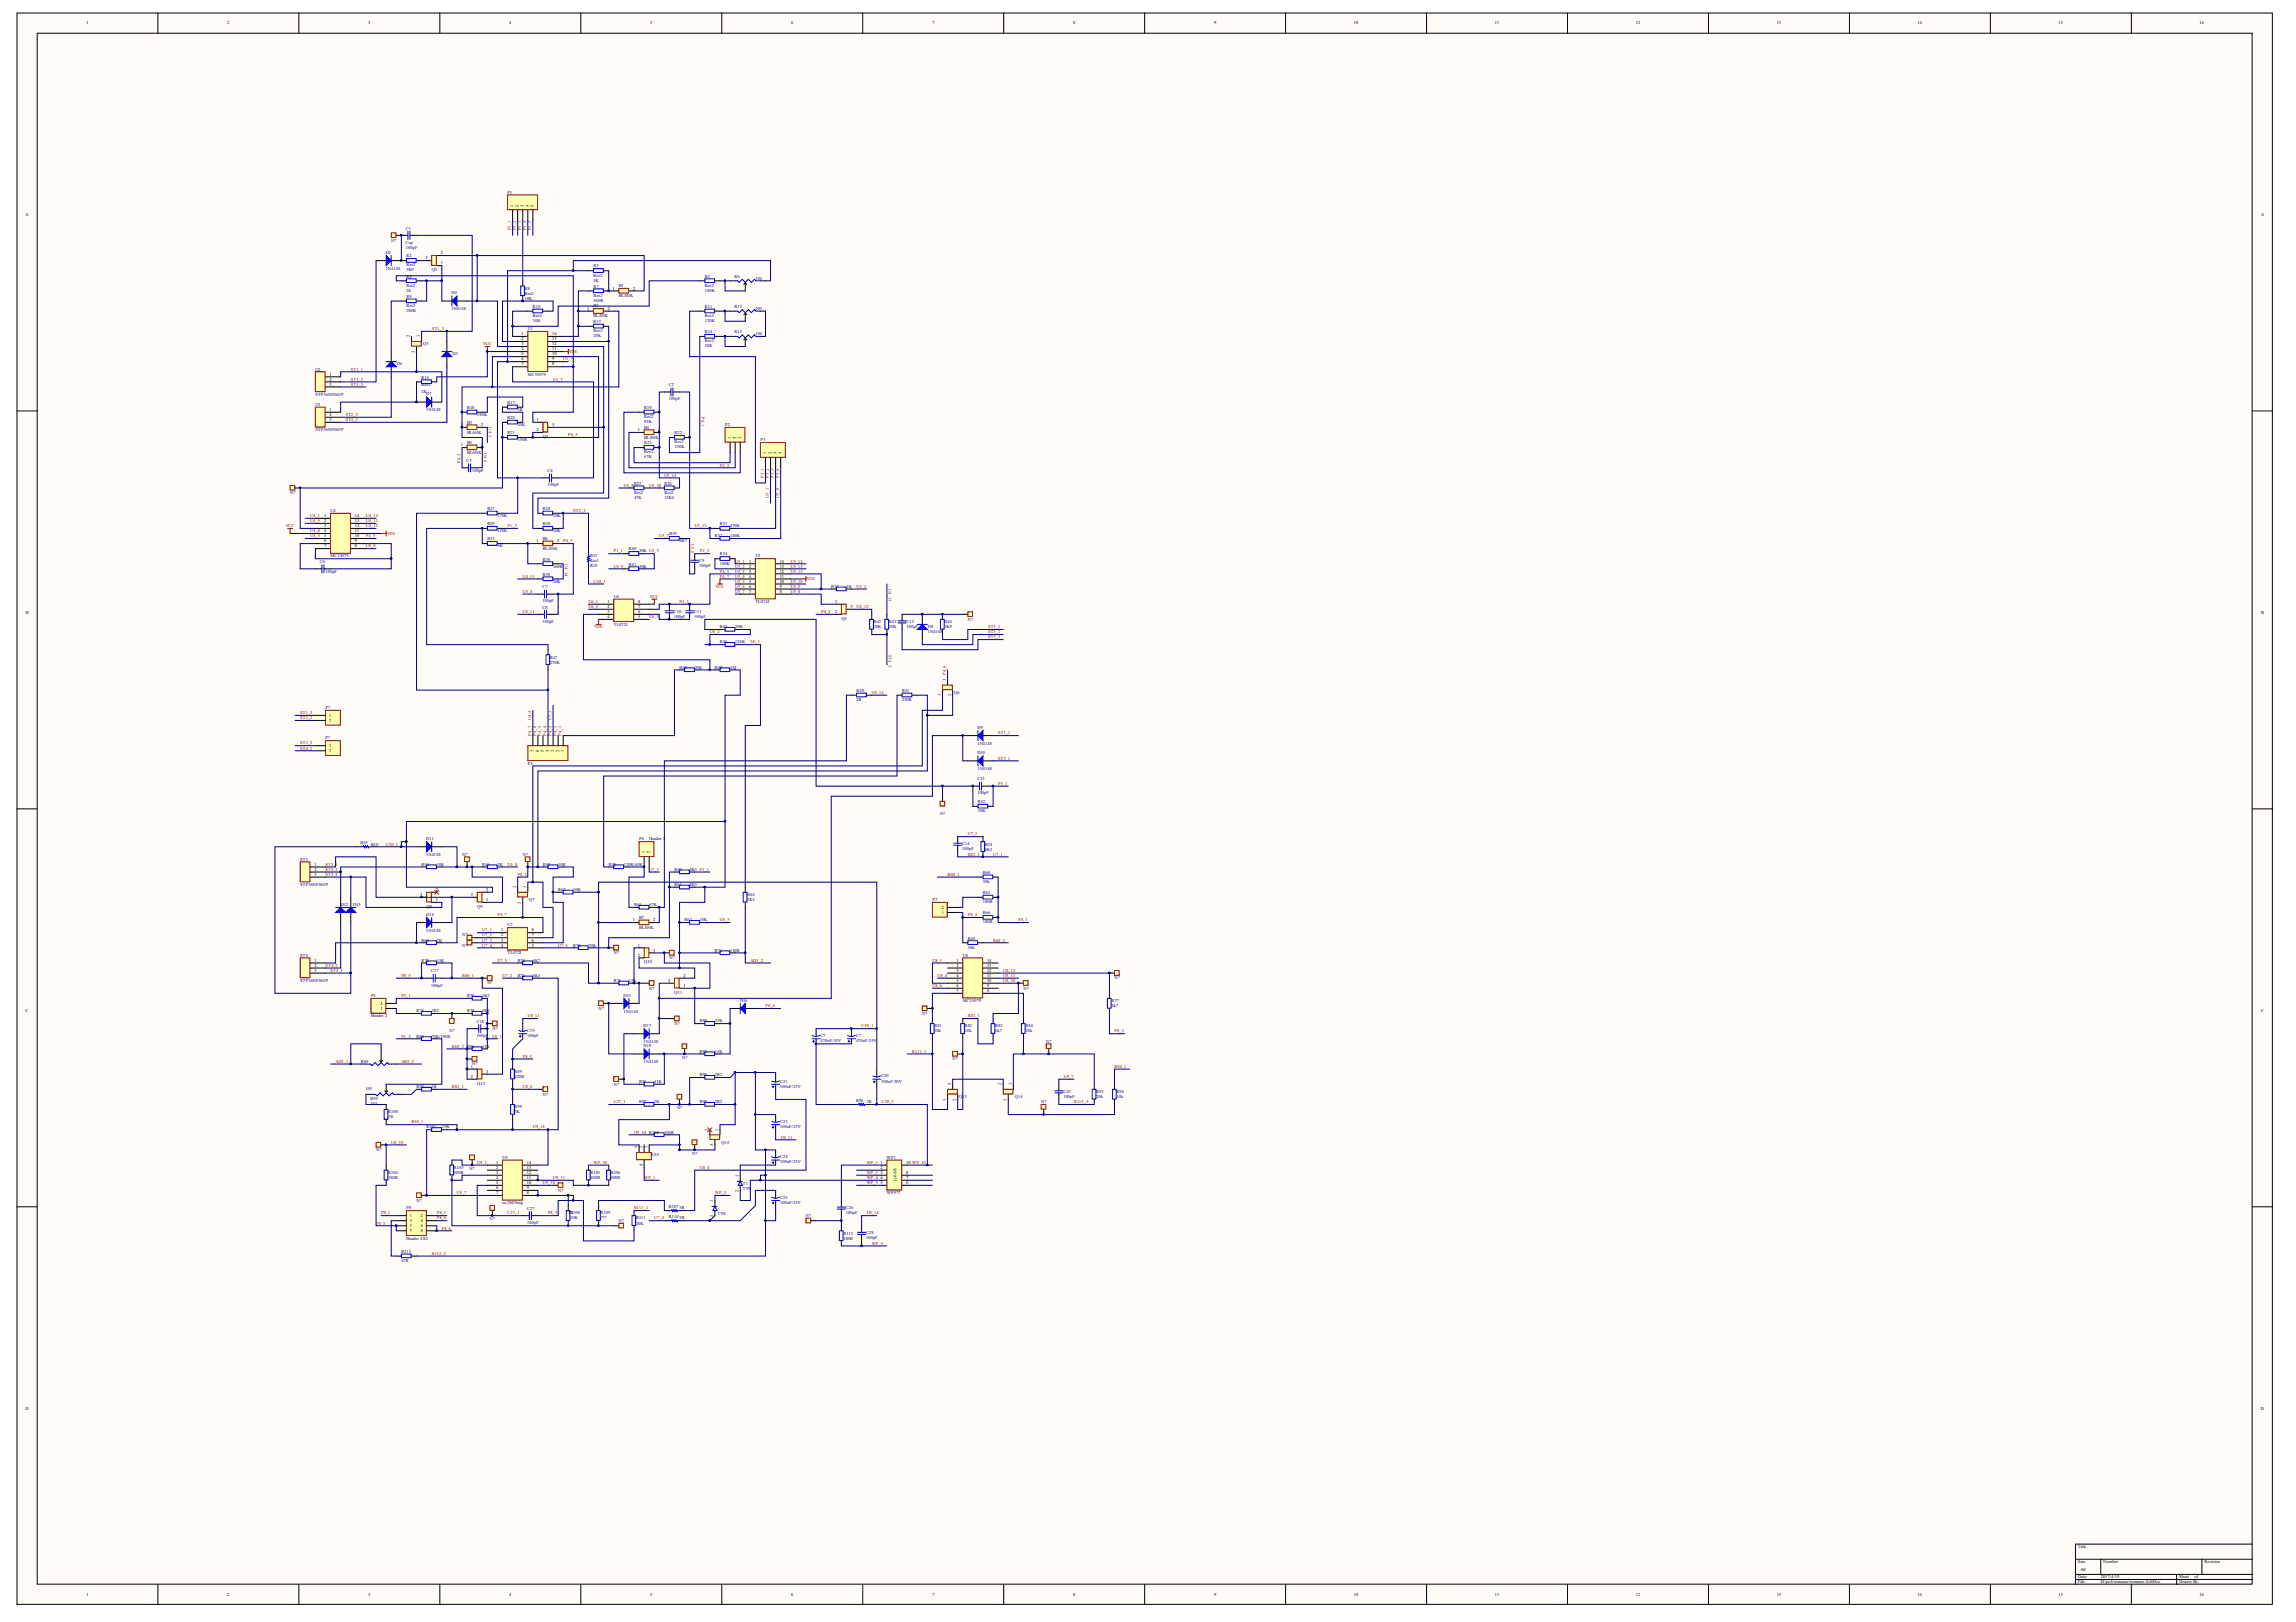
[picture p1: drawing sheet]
<svg xmlns="http://www.w3.org/2000/svg" width="297mm" height="210mm" viewBox="0 0 297 210" stroke-linecap="round" stroke-linejoin="round" font-family="sans-serif">
<defs><g id="words">
<g font-size=".6">
<text x="11.2" y="3.2">1</text>
<text x="29.4" y="3.2">2</text>
<text x="47.6" y="3.2">3</text>
<text x="65.9" y="3.2">4</text>
<text x="84.1" y="3.2">5</text>
<text x="102.4" y="3.2">6</text>
<text x="120.6" y="3.2">7</text>
<text x="138.8" y="3.2">8</text>
<text x="157.1" y="3.2">9</text>
<text x="175.1" y="3.2">10</text>
<text x="193.4" y="3.2">11</text>
<text x="211.6" y="3.2">12</text>
<text x="229.9" y="3.2">13</text>
<text x="248.1" y="3.2">14</text>
<text x="266.3" y="3.2">15</text>
<text x="284.6" y="3.2">16</text>
<text x="3.3" y="27.9">A</text>
<text x="66.4" y="26.7" transform="rotate(-90 66.4 26.7)">1</text>
<text x="67.1" y="26.7" transform="rotate(-90 67.1 26.7)">2</text>
<text x="67.7" y="26.7" transform="rotate(-90 67.7 26.7)">3</text>
<text x="68.4" y="26.7" transform="rotate(-90 68.4 26.7)">4</text>
<text x="69.1" y="26.7" transform="rotate(-90 69.1 26.7)">5</text>
<text x="292.5" y="27.9">A</text>
<text x="55" y="33.6">3</text>
<text x="57" y="34.2">1</text>
<text x="57" y="32.9">2</text>
<text x="76" y="40.1">1</text>
<text x="78.6" y="40.1">2</text>
<text x="79.2" y="37.5">1</text>
<text x="81.9" y="37.5">2</text>
<text x="53" y="43.7" transform="rotate(-90 53 43.7)">2</text>
<text x="53.7" y="45.7" transform="rotate(-90 53.7 45.7)">3</text>
<text x="54.3" y="43.7" transform="rotate(-90 54.3 43.7)">1</text>
<text x="67.5" y="43.4">1</text>
<text x="67.5" y="44">2</text>
<text x="67.5" y="44.7">3</text>
<text x="67.5" y="45.3">4</text>
<text x="67.5" y="46">5</text>
<text x="67.5" y="46.6">6</text>
<text x="67.5" y="47.3">7</text>
<text x="71.4" y="47.3">8</text>
<text x="71.4" y="46.6">9</text>
<text x="71.4" y="46">10</text>
<text x="71.4" y="45.3">11</text>
<text x="71.4" y="44.7">12</text>
<text x="71.4" y="44">13</text>
<text x="71.4" y="43.4">14</text>
<text x="42.6" y="48.6">1</text>
<text x="42.6" y="49.3">2</text>
<text x="42.6" y="49.9">3</text>
<text x="42.6" y="53.2">1</text>
<text x="42.6" y="53.8">2</text>
<text x="42.6" y="54.5">3</text>
<text x="59.6" y="55.1">1</text>
<text x="59.6" y="57.8">1</text>
<text x="62.3" y="55.1">2</text>
<text x="62.3" y="57.8">2</text>
<text x="69.4" y="54.5">1</text>
<text x="69.4" y="55.8">2</text>
<text x="71.4" y="55.1">3</text>
<text x="82.5" y="55.8">1</text>
<text x="85.2" y="55.8">2</text>
<text x="94.6" y="56.8" transform="rotate(-90 94.6 56.8)">1</text>
<text x="95.2" y="56.8" transform="rotate(-90 95.2 56.8)">2</text>
<text x="95.9" y="56.8" transform="rotate(-90 95.9 56.8)">3</text>
<text x="99.2" y="58.8" transform="rotate(-90 99.2 58.8)">1</text>
<text x="99.8" y="58.8" transform="rotate(-90 99.8 58.8)">2</text>
<text x="100.5" y="58.8" transform="rotate(-90 100.5 58.8)">3</text>
<text x="101.1" y="58.8" transform="rotate(-90 101.1 58.8)">4</text>
<text x="41.9" y="66.9">1</text>
<text x="41.9" y="67.6">2</text>
<text x="41.9" y="68.2">3</text>
<text x="41.9" y="68.9">4</text>
<text x="41.9" y="69.5">5</text>
<text x="41.9" y="70.2">6</text>
<text x="41.9" y="70.8">7</text>
<text x="45.9" y="70.8">8</text>
<text x="45.9" y="70.2">9</text>
<text x="45.9" y="69.5">10</text>
<text x="45.9" y="68.9">11</text>
<text x="45.9" y="68.2">12</text>
<text x="45.9" y="67.6">13</text>
<text x="45.9" y="66.9">14</text>
<text x="69.4" y="70.2">1</text>
<text x="72.1" y="70.2">2</text>
<text x="96.9" y="72.8">1</text>
<text x="96.9" y="73.5">2</text>
<text x="96.9" y="74.1">3</text>
<text x="96.9" y="74.8">4</text>
<text x="96.9" y="75.4">5</text>
<text x="96.9" y="76.1">6</text>
<text x="96.9" y="76.7">7</text>
<text x="100.9" y="76.7">8</text>
<text x="100.9" y="76.1">9</text>
<text x="100.9" y="75.4">10</text>
<text x="100.9" y="74.8">11</text>
<text x="100.9" y="74.1">12</text>
<text x="100.9" y="73.5">13</text>
<text x="100.9" y="72.8">14</text>
<text x="3.3" y="79.4">B</text>
<text x="78.6" y="78">1</text>
<text x="78.6" y="78.7">2</text>
<text x="78.6" y="79.3">3</text>
<text x="78.6" y="80">4</text>
<text x="79.9" y="80.3">4</text>
<text x="81.3" y="80.3">5</text>
<text x="82.5" y="80">5</text>
<text x="82.5" y="79.3">6</text>
<text x="82.5" y="78.7">7</text>
<text x="82.5" y="78">8</text>
<text x="108" y="78">1</text>
<text x="108" y="79.3">2</text>
<text x="110" y="78.7">3</text>
<text x="292.5" y="79.4">B</text>
<text x="122.4" y="88.1" transform="rotate(-90 122.4 88.1)">3</text>
<text x="42.6" y="92.7">1</text>
<text x="42.6" y="93.4">2</text>
<text x="121.7" y="90.1" transform="rotate(-90 121.7 90.1)">1</text>
<text x="123" y="90.1" transform="rotate(-90 123 90.1)">2</text>
<text x="42.6" y="96.7">1</text>
<text x="42.6" y="97.3">2</text>
<text x="69.1" y="97.3" transform="rotate(-90 69.1 97.3)">7</text>
<text x="69.7" y="97.3" transform="rotate(-90 69.7 97.3)">6</text>
<text x="70.4" y="97.3" transform="rotate(-90 70.4 97.3)">5</text>
<text x="71" y="97.3" transform="rotate(-90 71 97.3)">4</text>
<text x="71.7" y="97.3" transform="rotate(-90 71.7 97.3)">3</text>
<text x="72.3" y="97.3" transform="rotate(-90 72.3 97.3)">2</text>
<text x="73" y="97.3" transform="rotate(-90 73 97.3)">1</text>
<text x="40.7" y="112">1</text>
<text x="40.7" y="112.7">2</text>
<text x="40.7" y="113.3">3</text>
<text x="83.4" y="110.4" transform="rotate(-90 83.4 110.4)">1</text>
<text x="84.1" y="110.4" transform="rotate(-90 84.1 110.4)">2</text>
<text x="54.4" y="116">3</text>
<text x="56.4" y="116.6">1</text>
<text x="56.4" y="115.3">2</text>
<text x="60.9" y="116">3</text>
<text x="62.9" y="116.6">1</text>
<text x="62.9" y="115.3">2</text>
<text x="66.8" y="114.9" transform="rotate(-90 66.8 114.9)">2</text>
<text x="67.4" y="116.9" transform="rotate(-90 67.4 116.9)">3</text>
<text x="68.1" y="114.9" transform="rotate(-90 68.1 114.9)">1</text>
<text x="81.9" y="119.2">1</text>
<text x="84.5" y="119.2">2</text>
<text x="121.8" y="118.2">1</text>
<text x="121.8" y="117.6">2</text>
<text x="40.7" y="124.5">1</text>
<text x="40.7" y="125.1">2</text>
<text x="40.7" y="125.8">3</text>
<text x="64.8" y="120.5">1</text>
<text x="64.8" y="121.2">2</text>
<text x="64.8" y="121.8">3</text>
<text x="64.8" y="122.5">4</text>
<text x="66.1" y="122.8">4</text>
<text x="67.5" y="122.8">5</text>
<text x="68.8" y="122.5">5</text>
<text x="68.8" y="121.8">6</text>
<text x="68.8" y="121.2">7</text>
<text x="68.8" y="120.5">8</text>
<text x="82.5" y="122.5">1</text>
<text x="82.5" y="123.8">2</text>
<text x="84.5" y="123.2">3</text>
<text x="123.7" y="124.5">1</text>
<text x="123.7" y="125.1">2</text>
<text x="123.7" y="125.8">3</text>
<text x="127.7" y="125.8">12</text>
<text x="127.7" y="125.1">13</text>
<text x="127.7" y="124.5">14</text>
<text x="3.3" y="130.9">C</text>
<text x="49.2" y="130.7">1</text>
<text x="49.2" y="130">2</text>
<text x="86.4" y="127.1">3</text>
<text x="88.4" y="127.7">1</text>
<text x="88.4" y="126.4">2</text>
<text x="123.7" y="126.4">4</text>
<text x="123.7" y="127.1">5</text>
<text x="123.7" y="127.7">6</text>
<text x="123.7" y="128.4">7</text>
<text x="127.7" y="128.4">8</text>
<text x="127.7" y="127.7">9</text>
<text x="127.7" y="127.1">10</text>
<text x="127.7" y="126.4">11</text>
<text x="292.5" y="130.9">C</text>
<text x="60.9" y="138.2">1</text>
<text x="60.9" y="139.5">2</text>
<text x="62.9" y="138.8">3</text>
<text x="122.4" y="142.4" transform="rotate(-90 122.4 142.4)">1</text>
<text x="123" y="140.4" transform="rotate(-90 123 140.4)">3</text>
<text x="123.7" y="142.4" transform="rotate(-90 123.7 142.4)">2</text>
<text x="129.6" y="140.4" transform="rotate(-90 129.6 140.4)">2</text>
<text x="130.2" y="142.4" transform="rotate(-90 130.2 142.4)">3</text>
<text x="130.9" y="140.4" transform="rotate(-90 130.9 140.4)">1</text>
<text x="82.5" y="148.6" transform="rotate(-90 82.5 148.6)">3</text>
<text x="83.1" y="148.6" transform="rotate(-90 83.1 148.6)">2</text>
<text x="83.8" y="148.6" transform="rotate(-90 83.8 148.6)">1</text>
<text x="91.6" y="146.3" transform="rotate(-90 91.6 146.3)">2</text>
<text x="92.3" y="148.3" transform="rotate(-90 92.3 148.3)">3</text>
<text x="92.9" y="146.3" transform="rotate(-90 92.9 146.3)">1</text>
<text x="64.2" y="150.6">1</text>
<text x="64.2" y="151.3">2</text>
<text x="64.2" y="151.9">3</text>
<text x="64.2" y="152.6">4</text>
<text x="64.2" y="153.2">5</text>
<text x="64.2" y="153.9">6</text>
<text x="64.2" y="154.5">7</text>
<text x="68.2" y="154.5">8</text>
<text x="68.2" y="153.9">9</text>
<text x="68.2" y="153.2">10</text>
<text x="68.2" y="152.6">11</text>
<text x="68.2" y="151.9">12</text>
<text x="68.2" y="151.3">13</text>
<text x="68.2" y="150.6">14</text>
<text x="83.1" y="150.9" transform="rotate(-90 83.1 150.9)">4</text>
<text x="92.3" y="155.6" transform="rotate(-90 92.3 155.6)">1</text>
<text x="95.6" y="154.2" transform="rotate(-90 95.6 154.2)">2</text>
<text x="95.6" y="152.3" transform="rotate(-90 95.6 152.3)">1</text>
<text x="113.9" y="150.6">1</text>
<text x="113.9" y="151.3">2</text>
<text x="113.9" y="151.9">3</text>
<text x="113.9" y="152.6">4</text>
<text x="113.9" y="153.2">5</text>
<text x="117.2" y="153.2">6</text>
<text x="117.2" y="152.6">7</text>
<text x="117.2" y="151.9">8</text>
<text x="117.2" y="150.6">10 WP_10</text>
<text x="53" y="157.5">1</text>
<text x="53" y="158.1">3</text>
<text x="53" y="158.8">5</text>
<text x="53" y="159.4">7</text>
<text x="54.4" y="157.5">2</text>
<text x="54.4" y="158.1">4</text>
<text x="54.4" y="158.8">6</text>
<text x="54.4" y="159.4">8</text>
<text x="92.3" y="157.5" transform="rotate(-90 92.3 157.5)">2</text>
<text x="3.3" y="182.4">D</text>
<text x="292.5" y="182.4">D</text>
<text x="268.8" y="200.3">Title</text>
<text x="268.8" y="202.3">Size</text>
<text x="269.2" y="203.3">A0</text>
<text x="272.1" y="202.3">Number</text>
<text x="285.2" y="202.3">Revision</text>
<text x="11.2" y="206.5">1</text>
<text x="29.4" y="206.5">2</text>
<text x="47.6" y="206.5">3</text>
<text x="65.9" y="206.5">4</text>
<text x="84.1" y="206.5">5</text>
<text x="102.4" y="206.5">6</text>
<text x="120.6" y="206.5">7</text>
<text x="138.8" y="206.5">8</text>
<text x="157.1" y="206.5">9</text>
<text x="175.1" y="206.5">10</text>
<text x="193.4" y="206.5">11</text>
<text x="211.6" y="206.5">12</text>
<text x="229.9" y="206.5">13</text>
<text x="248.1" y="206.5">14</text>
<text x="266.3" y="206.5">15</text>
<text x="268.8" y="204.3">Date:</text>
<text x="268.8" y="204.9">File:</text>
<text x="271.8" y="204.3">2017/4/19</text>
<text x="271.8" y="204.9">D:\pcb\noname\noname.SchDoc</text>
<text x="281.9" y="204.3">Sheet</text>
<text x="281.9" y="204.9">Drawn By:</text>
<text x="283.9" y="204.3">of</text>
<text x="284.6" y="206.5">16</text>
</g>
<g font-size=".6" fill="#000080">
<text x="52.5" y="29.7">C1</text>
<text x="65.7" y="25.1">P1</text>
<text x="49.9" y="32.8">D3</text>
<text x="49.9" y="34.9">1N4148</text>
<text x="50.6" y="31.3">N?</text>
<text x="52.5" y="32.2">100pF</text>
<text x="52.5" y="31.5">Cap</text>
<text x="52.6" y="35.9">R4</text>
<text x="52.6" y="35.1">3K9</text>
<text x="52.6" y="33.3">R2</text>
<text x="52.6" y="34.5">Res2</text>
<text x="55.9" y="35.1">Q2</text>
<text x="76.8" y="34.6">R3</text>
<text x="76.8" y="35.8">Res2</text>
<text x="91.2" y="35.9">R5</text>
<text x="95" y="35.9">R6</text>
<text x="52.6" y="37.7">2k</text>
<text x="52.6" y="37.1">Res2</text>
<text x="52.6" y="40.4">260R</text>
<text x="52.6" y="38.5">R9</text>
<text x="52.6" y="39.7">Res2</text>
<text x="58.4" y="38.1">D4</text>
<text x="58.4" y="40.2">1N4148</text>
<text x="67.9" y="38.8">10K</text>
<text x="67.9" y="37.5">R8</text>
<text x="67.9" y="38.1">Res2</text>
<text x="68.9" y="41.7">10K</text>
<text x="68.9" y="39.8">R10</text>
<text x="68.9" y="41">Res2</text>
<text x="76.8" y="41.8">R13</text>
<text x="76.8" y="39.1">560R</text>
<text x="76.8" y="37.2">R7</text>
<text x="76.8" y="38.4">Res2</text>
<text x="76.8" y="36.4">5K</text>
<text x="76.8" y="39.8">B2</text>
<text x="76.8" y="41.1">BLANK</text>
<text x="80.1" y="37.2">B1</text>
<text x="80.1" y="38.5">BLANK</text>
<text x="91.2" y="37.7">100K</text>
<text x="91.2" y="37.1">Res2</text>
<text x="91.2" y="41.7">120K</text>
<text x="91.2" y="39.8">R11</text>
<text x="91.2" y="41">Res2</text>
<text x="95" y="39.8">R12</text>
<text x="97.7" y="36.2">104</text>
<text x="97.7" y="40.1">205</text>
<text x="40.8" y="48">U2</text>
<text x="51.3" y="47.2">D6</text>
<text x="54.7" y="44.7">Q3</text>
<text x="58.5" y="45.9">D5</text>
<text x="68.3" y="42.7">U1</text>
<text x="76.8" y="43.6">20K</text>
<text x="76.8" y="43">Res2</text>
<text x="91.2" y="44.9">50K</text>
<text x="91.2" y="43.1">R14</text>
<text x="91.2" y="44.3">Res2</text>
<text x="95" y="43.1">R15</text>
<text x="97.7" y="43.4">104</text>
<text x="40.8" y="51.2">STP36NF06FP</text>
<text x="40.8" y="52.5">U3</text>
<text x="54.5" y="50.8">2K</text>
<text x="54.5" y="49">R16</text>
<text x="54.5" y="49.9">Res2</text>
<text x="55.1" y="51.2">D7</text>
<text x="55.1" y="53.2">1N4148</text>
<text x="60.4" y="52.9">R18</text>
<text x="61.7" y="53.8">180K</text>
<text x="65.7" y="52.3">R17</text>
<text x="67" y="53.2">1R</text>
<text x="68.3" y="48.6">MC33079</text>
<text x="83.3" y="52.9">R19</text>
<text x="86.5" y="51.8">100pF</text>
<text x="86.5" y="50">C2</text>
<text x="40.8" y="55.8">STP36NF06FP</text>
<text x="60.4" y="59.8">C3</text>
<text x="60.4" y="54.8">B3</text>
<text x="60.4" y="56.1">BLANK</text>
<text x="60.4" y="57.4">B5</text>
<text x="60.4" y="58.7">BLANK</text>
<text x="65.7" y="54.2">R20</text>
<text x="65.7" y="56.2">R21</text>
<text x="67" y="55.1">20K</text>
<text x="67" y="57.1">150R</text>
<text x="70.2" y="56.6">Q4</text>
<text x="83.3" y="54.8">95K</text>
<text x="83.3" y="54.1">Res2</text>
<text x="83.3" y="59.3">67K</text>
<text x="83.3" y="57.5">R23</text>
<text x="83.3" y="58.7">Res2</text>
<text x="83.3" y="55.5">B4</text>
<text x="83.3" y="56.8">BLANK</text>
<text x="87.3" y="58">330K</text>
<text x="87.3" y="56.2">R22</text>
<text x="87.3" y="57.4">Res2</text>
<text x="93.8" y="55.1">P2</text>
<text x="98.4" y="57.1">P3</text>
<text x="37.5" y="64">N?</text>
<text x="61.1" y="61">100pF</text>
<text x="63" y="66">R27</text>
<text x="70.2" y="66">R28</text>
<text x="70.8" y="62.9">100pF</text>
<text x="70.8" y="61.1">C4</text>
<text x="82" y="64.6">47K</text>
<text x="82" y="62.7">R25</text>
<text x="82" y="63.9">Res2</text>
<text x="85.9" y="64.6">12K4</text>
<text x="85.9" y="62.7">R26</text>
<text x="85.9" y="63.9">Res2</text>
<text x="42.8" y="66.3">U4</text>
<text x="63" y="68">R29</text>
<text x="63" y="69.9">R33</text>
<text x="64.4" y="66.9">270K</text>
<text x="64.4" y="68.9">120K</text>
<text x="64.4" y="70.8">5K</text>
<text x="70.2" y="68">R30</text>
<text x="70.2" y="69.9">B6</text>
<text x="70.2" y="71.2">BLANK</text>
<text x="71.6" y="66.9">20K</text>
<text x="71.6" y="68.9">20K</text>
<text x="81.4" y="71.2">R40</text>
<text x="82.7" y="71.5">30K U5_5</text>
<text x="86.6" y="69.3">R39</text>
<text x="87.9" y="70.2">4K7</text>
<text x="92.5" y="69.5">R32</text>
<text x="93.1" y="68">R31</text>
<text x="93.1" y="71.9">R34</text>
<text x="94.5" y="68.2">470K</text>
<text x="94.5" y="69.5">140K</text>
<text x="41.4" y="72.9">C6</text>
<text x="42.1" y="74.1">100pF</text>
<text x="42.8" y="72.1">MC33079</text>
<text x="70.2" y="78">100pF</text>
<text x="70.2" y="76.1">C7</text>
<text x="70.2" y="72.5">R36</text>
<text x="70.2" y="74.5">R38</text>
<text x="71.6" y="73.5">560R</text>
<text x="71.6" y="75.4">20K</text>
<text x="76.3" y="73.4">R10</text>
<text x="76.3" y="72.1">R35</text>
<text x="76.3" y="72.7">Res1</text>
<text x="79.4" y="77.4">U6</text>
<text x="81.4" y="73.2">R41</text>
<text x="82.7" y="73.5">30K</text>
<text x="90.5" y="73.4">100pF</text>
<text x="90.5" y="72.7">C9</text>
<text x="93.1" y="73.1">100K</text>
<text x="97.7" y="72.1">U5</text>
<text x="107.5" y="76.1">R37</text>
<text x="109.5" y="76.1">1K</text>
<text x="70.2" y="80.6">100pF</text>
<text x="70.2" y="78.8">C8</text>
<text x="79.4" y="81">TL072I</text>
<text x="87.2" y="79.9">100pF</text>
<text x="87.2" y="79.3">C10</text>
<text x="89.8" y="79.9">100pF</text>
<text x="89.8" y="79.3">C11</text>
<text x="93.1" y="81.3">R45</text>
<text x="93.1" y="83.3">R46</text>
<text x="95.1" y="81.3">20K</text>
<text x="95.1" y="83.3">126K</text>
<text x="97.7" y="78">TL074I</text>
<text x="108.9" y="80.2">Q5</text>
<text x="113" y="81.3">20K</text>
<text x="113" y="80.6">R42</text>
<text x="115" y="81.3">20K</text>
<text x="115" y="80.6">R43</text>
<text x="117.3" y="81.2">100pF</text>
<text x="117.3" y="80.6">C12</text>
<text x="120" y="81.2">D8</text>
<text x="120" y="81.9">1N4148</text>
<text x="122.2" y="81.3">3K9</text>
<text x="122.2" y="80.6">R44</text>
<text x="125.2" y="80.3">N?</text>
<text x="71.2" y="85.9">270K</text>
<text x="71.2" y="85.2">R47</text>
<text x="87.9" y="86.5">R48</text>
<text x="89.9" y="86.5">20K</text>
<text x="92.5" y="86.5">R49</text>
<text x="94.5" y="86.5">1M</text>
<text x="110.8" y="89.5">R50</text>
<text x="116.7" y="89.5">R51</text>
<text x="123.4" y="89.8">Q6</text>
<text x="42.1" y="91.8">P?</text>
<text x="42.1" y="95.7">P?</text>
<text x="110.8" y="90.7">2R</text>
<text x="116.7" y="90.7">250R</text>
<text x="126.5" y="94.3">D9</text>
<text x="68.3" y="99">P4</text>
<text x="126.5" y="96.4">1N4148</text>
<text x="126.5" y="97.6">D10</text>
<text x="126.5" y="99.7">1N4148</text>
<text x="126.5" y="101">C13</text>
<text x="121.6" y="105.5">N?</text>
<text x="126.5" y="102.8">100pF</text>
<text x="126.5" y="105.1">30K</text>
<text x="126.5" y="103.9">R52</text>
<text x="38.8" y="111.4">ST3</text>
<text x="46.6" y="109.2">R53</text>
<text x="48" y="109.4">R10</text>
<text x="54.5" y="112">R55</text>
<text x="55.1" y="108.7">D11</text>
<text x="55.1" y="110.8">1N4148</text>
<text x="56.5" y="112">10K</text>
<text x="59.8" y="110.7">N?</text>
<text x="62.4" y="112">R56</text>
<text x="64.4" y="112">2K</text>
<text x="67.6" y="110.7">N?</text>
<text x="70.2" y="112">R57</text>
<text x="72.2" y="112">10K</text>
<text x="78.8" y="112">R58</text>
<text x="80.7" y="112">120K/63K</text>
<text x="82.7" y="108.8">P6</text>
<text x="84" y="108.8">Header 2</text>
<text x="87.3" y="112.7">R59</text>
<text x="89.2" y="112.7">4K5 P1_1</text>
<text x="124.5" y="110">100pF</text>
<text x="124.5" y="109.4">C14</text>
<text x="127.2" y="113.1">R60</text>
<text x="127.4" y="110.1">6K3</text>
<text x="127.4" y="109.4">R54</text>
<text x="38.8" y="114.7">STP36NF06FP</text>
<text x="44.1" y="117.3">D12</text>
<text x="45.7" y="117.3">D13</text>
<text x="55.1" y="118.5">D14</text>
<text x="55.2" y="117.5">Q8</text>
<text x="61.7" y="117.5">Q9</text>
<text x="65.7" y="119.9">U7</text>
<text x="68.5" y="116.6">Q7</text>
<text x="72.2" y="115.3">R62</text>
<text x="74.2" y="115.3">10K</text>
<text x="82" y="117.3">R65</text>
<text x="82.7" y="118.9">B7</text>
<text x="84" y="117.3">67K</text>
<text x="87.3" y="114.7">R61</text>
<text x="88.6" y="119.2">R67</text>
<text x="89.2" y="114.7">4K5</text>
<text x="90.5" y="119.2">10K</text>
<text x="96.7" y="116.6">3K3</text>
<text x="96.7" y="116">R64</text>
<text x="120.6" y="116.6">P7</text>
<text x="127.2" y="114.3">30k</text>
<text x="127.2" y="116.9">100R</text>
<text x="127.2" y="115.7">R63</text>
<text x="127.2" y="119.5">100R</text>
<text x="127.2" y="118.3">R66</text>
<text x="38.8" y="123.8">ST4</text>
<text x="54.5" y="121.8">R69</text>
<text x="54.5" y="124.5">R72</text>
<text x="55.1" y="120.6">1N4148</text>
<text x="55.8" y="125.8">C17</text>
<text x="56.5" y="121.8">2K</text>
<text x="56.5" y="124.5">15K</text>
<text x="59.8" y="121.2">N?</text>
<text x="59.8" y="122.5">N?</text>
<text x="65.7" y="123.5">TL072I</text>
<text x="67" y="124.5">R73</text>
<text x="68.9" y="124.5">4K7</text>
<text x="74.2" y="122.5">R70</text>
<text x="76.1" y="122.5">70K</text>
<text x="79.4" y="123.5">N?</text>
<text x="82.7" y="120.2">BLANK</text>
<text x="83.3" y="124.7">Q10</text>
<text x="86.6" y="124.1">N?</text>
<text x="92.5" y="123.2">R71</text>
<text x="94.5" y="123.2">130R</text>
<text x="124.6" y="123.8">U8</text>
<text x="125.2" y="122.8">30k</text>
<text x="125.2" y="121.6">R68</text>
<text x="38.8" y="127.1">STP36NF06FP</text>
<text x="48" y="129">P5</text>
<text x="48" y="131.7">Header 2</text>
<text x="53.9" y="131">R78</text>
<text x="55.8" y="127.7">100pF</text>
<text x="55.9" y="131">1K2</text>
<text x="60.4" y="129">R76</text>
<text x="60.4" y="131">R79</text>
<text x="62.4" y="129">1K2</text>
<text x="62.4" y="131">5R6</text>
<text x="63" y="127.4">N?</text>
<text x="67" y="126.4">R74</text>
<text x="68.9" y="126.4">6K3</text>
<text x="77.4" y="130.7">N?</text>
<text x="79.4" y="127.1">R75</text>
<text x="80.6" y="129">D15</text>
<text x="80.6" y="131.1">1N4148</text>
<text x="81.4" y="127.1">15K</text>
<text x="84" y="128.1">N?</text>
<text x="87.3" y="128.6">Q11</text>
<text x="95.7" y="129.6">D16</text>
<text x="119.3" y="131.3">N?</text>
<text x="124.6" y="129.7">MC33079</text>
<text x="132.4" y="128.1">N?</text>
<text x="143.8" y="130.3">4k7</text>
<text x="143.8" y="129.7">R77</text>
<text x="144.2" y="126.7">N?</text>
<text x="46.7" y="137.5">R88</text>
<text x="53.9" y="134.3">R85</text>
<text x="55.9" y="134.3">70K/100K</text>
<text x="58.1" y="133.6">N?</text>
<text x="60.4" y="135.6">R86</text>
<text x="61.1" y="137.9">N?</text>
<text x="61.7" y="134.2">100pF</text>
<text x="61.7" y="132.4">C18</text>
<text x="62.4" y="135.6">15K</text>
<text x="63.7" y="133.3">N?</text>
<text x="68.2" y="134.2">100pF</text>
<text x="68.2" y="133.5">C19</text>
<text x="83.3" y="132.9">D17</text>
<text x="83.3" y="135">1N4148</text>
<text x="83.3" y="135.5">D18</text>
<text x="83.3" y="137.6">1N4148</text>
<text x="87.3" y="132.6">N?</text>
<text x="88.2" y="137">N?</text>
<text x="90.5" y="132.3">R80</text>
<text x="90.5" y="136.2">R87</text>
<text x="92.5" y="132.3">33K</text>
<text x="92.5" y="136.2">15K</text>
<text x="106.2" y="134.9">470uF/35V</text>
<text x="106.2" y="134.2">C?</text>
<text x="110.7" y="134.9">470uF/35V</text>
<text x="110.7" y="134.2">C?</text>
<text x="120.9" y="133.6">20k</text>
<text x="120.9" y="133">R81</text>
<text x="123.2" y="137.2">N?</text>
<text x="124.8" y="133.6">10k</text>
<text x="124.8" y="133">R82</text>
<text x="128.7" y="133.6">6k7</text>
<text x="128.7" y="133">R83</text>
<text x="132.7" y="133.6">20k</text>
<text x="132.7" y="133">R84</text>
<text x="135.4" y="134.9">N?</text>
<text x="47.3" y="141.1">105</text>
<text x="47.9" y="143">103</text>
<text x="47.9" y="142.4">R95</text>
<text x="53.9" y="140.8">R92</text>
<text x="55.9" y="140.8">1R</text>
<text x="61.7" y="140.3">Q12</text>
<text x="66.6" y="143.4">R99</text>
<text x="66.6" y="139.5">420R</text>
<text x="66.6" y="138.8">R89</text>
<text x="70.2" y="141.8">N?</text>
<text x="79.4" y="140.5">N?</text>
<text x="82.7" y="140.2">R91</text>
<text x="82.7" y="142.8">R97</text>
<text x="84.6" y="140.2">43K</text>
<text x="84.6" y="142.8">1K</text>
<text x="87.6" y="143.6">N?</text>
<text x="90.5" y="139.3">R90</text>
<text x="90.5" y="142.8">R98</text>
<text x="92.5" y="139.3">2R2</text>
<text x="92.5" y="142.8">2R2</text>
<text x="100.9" y="140.7">100uF/25V</text>
<text x="100.9" y="140.1">C21</text>
<text x="110.7" y="142.6">R96</text>
<text x="112.1" y="142.8">1R</text>
<text x="114" y="140.1">100uF/50V</text>
<text x="114" y="139.4">C20</text>
<text x="124.1" y="142.1">Q13</text>
<text x="131.3" y="142.1">Q14</text>
<text x="134.7" y="142.8">N?</text>
<text x="137.6" y="142">100pF</text>
<text x="137.6" y="141.4">C22</text>
<text x="141.8" y="142.1">20k</text>
<text x="141.8" y="141.5">R93</text>
<text x="144.4" y="142.1">10k</text>
<text x="144.4" y="141.5">R94</text>
<text x="48.7" y="149">N?</text>
<text x="50.2" y="144.7">1R</text>
<text x="50.2" y="144.1">R100</text>
<text x="55.2" y="146">R101</text>
<text x="57.2" y="146">15K</text>
<text x="65" y="150">U9</text>
<text x="66.6" y="144.1">3K</text>
<text x="84" y="146.7">R102</text>
<text x="84.3" y="149.6">U10</text>
<text x="85.9" y="146.7">100R</text>
<text x="89.5" y="149.4">N?</text>
<text x="93.3" y="148">Q15</text>
<text x="100.9" y="146">100uF/25V</text>
<text x="100.9" y="145.3">C23</text>
<text x="100.9" y="149.9">C24</text>
<text x="114.7" y="150">WP1</text>
<text x="50.2" y="152.6">380R</text>
<text x="50.2" y="151.9">R104</text>
<text x="53.9" y="155.5">N?</text>
<text x="58.7" y="151.9">500R</text>
<text x="58.7" y="151.3">R103</text>
<text x="60.8" y="151.4">N?</text>
<text x="65" y="155.8">uc2843bdg</text>
<text x="72.2" y="154.2">N?</text>
<text x="76.4" y="152.6">800R</text>
<text x="76.4" y="151.9">R105</text>
<text x="79" y="152.6">800R</text>
<text x="79" y="151.9">R106</text>
<text x="96.1" y="153.3">T1</text>
<text x="96.1" y="154">TVS</text>
<text x="100.9" y="150.6">100uF/25V</text>
<text x="100.9" y="155.8">100uF/25V</text>
<text x="100.9" y="155.1">C25</text>
<text x="114.7" y="154.5">WP977</text>
<text x="115.6" y="151.1" transform="rotate(90 115.6 151.1)">WP977</text>
<text x="52.6" y="156.5">P8</text>
<text x="52.6" y="160.4">Header 4X2</text>
<text x="63.4" y="157.9">N?</text>
<text x="68.2" y="158.4">100pF</text>
<text x="68.2" y="156.6">C27</text>
<text x="73.5" y="157.2">TR108</text>
<text x="73.8" y="157.8">10K</text>
<text x="73.9" y="157.2">2</text>
<text x="77.7" y="157.8">???</text>
<text x="77.7" y="157.2">R109</text>
<text x="80.1" y="158.1">N?</text>
<text x="82.3" y="158.5">20K</text>
<text x="82.3" y="157.8">R111</text>
<text x="86.5" y="156.3">R107</text>
<text x="86.5" y="157.6">R110</text>
<text x="87.9" y="156.5">5R</text>
<text x="87.9" y="157.8">5R</text>
<text x="92.8" y="157.2">TVS</text>
<text x="104.3" y="157.5">N?</text>
<text x="109.1" y="160.4">100R</text>
<text x="109.1" y="159.8">R112</text>
<text x="109.4" y="157.1">100pF</text>
<text x="109.4" y="156.4">C26</text>
<text x="112.1" y="160.4">100pF</text>
<text x="112.1" y="159.7">C28</text>
<text x="51.9" y="163.3">47R</text>
<text x="51.9" y="162.1">R113</text>
</g>
<g font-size=".6" fill="#800000">
<text x="66.1" y="29.8" transform="rotate(-90 66.1 29.8)">P1_1</text>
<text x="66.8" y="29.8" transform="rotate(-90 66.8 29.8)">P1_2</text>
<text x="67.4" y="29.8" transform="rotate(-90 67.4 29.8)">P1_3</text>
<text x="68.1" y="29.8" transform="rotate(-90 68.1 29.8)">P1_4</text>
<text x="68.7" y="29.8" transform="rotate(-90 68.7 29.8)">P1_5</text>
<text x="45.4" y="48">ST1_1</text>
<text x="55.9" y="42.7">ST1_3</text>
<text x="62.5" y="44.7">VCC</text>
<text x="72.9" y="46.6">U1_7</text>
<text x="73.6" y="45.7">VEE</text>
<text x="44.7" y="53.8">ST2_2</text>
<text x="45.4" y="49.3">ST1_2</text>
<text x="45.4" y="49.9">ST1_3</text>
<text x="71.6" y="49.3">U1_7</text>
<text x="90.7" y="54" transform="rotate(90 90.7 54)">P4_1</text>
<text x="44.7" y="54.5">ST2_3</text>
<text x="59.6" y="59.9" transform="rotate(-90 59.6 59.9)">P4_3</text>
<text x="62.6" y="58.6" transform="rotate(90 62.6 58.6)">U4_5</text>
<text x="63.3" y="55.3" transform="rotate(90 63.3 55.3)">U4_1</text>
<text x="73.5" y="56.5">P4_5</text>
<text x="80.7" y="63">U5_8</text>
<text x="84" y="63">U5_10</text>
<text x="85.9" y="61.7">U5_14</text>
<text x="93.1" y="60.4">P2_2</text>
<text x="98.8" y="61.8" transform="rotate(-90 98.8 61.8)">P3_1</text>
<text x="99.5" y="64.5" transform="rotate(-90 99.5 64.5)">U5_1</text>
<text x="99.5" y="61.8" transform="rotate(-90 99.5 61.8)">P3_2</text>
<text x="100.1" y="61.8" transform="rotate(-90 100.1 61.8)">P3_3</text>
<text x="100.8" y="64.5" transform="rotate(-90 100.8 64.5)">U5_8</text>
<text x="100.8" y="61.8" transform="rotate(-90 100.8 61.8)">P3_4</text>
<text x="37" y="68.2">VCC</text>
<text x="40.1" y="68.9">U4_4</text>
<text x="40.1" y="69.5">U4_5</text>
<text x="40.1" y="66.9">U4_1</text>
<text x="40.1" y="67.6">U4_5</text>
<text x="47.3" y="70.8">U4_8</text>
<text x="47.3" y="67.6">U4_13</text>
<text x="47.3" y="66.9">U4_14</text>
<text x="47.3" y="69.5">P4_5</text>
<text x="47.3" y="68.2">U4_12</text>
<text x="50.1" y="69.2">VEE</text>
<text x="65.7" y="68.2">P1_3</text>
<text x="72.9" y="70.2">P4_5</text>
<text x="74.2" y="66.3">ST2_3</text>
<text x="79.4" y="71.5">P1_1</text>
<text x="85.3" y="69.5">U5_7</text>
<text x="89.4" y="70.3" transform="rotate(90 89.4 70.3)">U5_6</text>
<text x="89.9" y="68.2">U5_13</text>
<text x="90.5" y="71.5">P2_3</text>
<text x="67.6" y="76.7">U5_4</text>
<text x="67.6" y="74.8">U4_13</text>
<text x="73.1" y="73" transform="rotate(90 73.1 73)">U4_14</text>
<text x="76.8" y="75.4">C20_1</text>
<text x="79.4" y="73.5">U5_9</text>
<text x="84.1" y="77.4">VCC</text>
<text x="92.6" y="76.1">VCC</text>
<text x="93.1" y="74.1">P4_1</text>
<text x="93.1" y="74.8">P4_7</text>
<text x="95.1" y="72.8">U5_1</text>
<text x="95.1" y="73.5">U5_2</text>
<text x="95.1" y="74.1">U5_3</text>
<text x="95.1" y="74.8">U5_4</text>
<text x="95.1" y="75.4">U5_5</text>
<text x="95.1" y="76.1">U5_6</text>
<text x="95.1" y="76.7">U5_7</text>
<text x="102.3" y="76.7">U5_8</text>
<text x="102.3" y="76.1">U5_9</text>
<text x="102.3" y="75.4">U5_10</text>
<text x="102.3" y="74.1">U5_12</text>
<text x="102.3" y="73.5">U5_13</text>
<text x="102.3" y="72.8">U5_14</text>
<text x="104.4" y="75.1">VEE</text>
<text x="110.8" y="76.1">U5_2</text>
<text x="115" y="76.2" transform="rotate(90 115 76.2)">U4_13</text>
<text x="67.6" y="79.3">U5_11</text>
<text x="76.1" y="78">U6_1</text>
<text x="76.1" y="78.7">U6_2</text>
<text x="76.9" y="81.3">VEE</text>
<text x="84" y="80">U6_5</text>
<text x="87.9" y="78">P4_1</text>
<text x="91.8" y="82">U6_2</text>
<text x="97.1" y="83.3">U6_1</text>
<text x="106.2" y="79.3">P4_3</text>
<text x="110.8" y="78.7">U4_12</text>
<text x="127.8" y="81.3">ST3_1</text>
<text x="127.8" y="82">ST3_2</text>
<text x="127.8" y="82.6">ST3_3</text>
<text x="112.8" y="89.8">U9_14</text>
<text x="115" y="84.7" transform="rotate(90 115 84.7)">ST4_3</text>
<text x="122.4" y="87.3" transform="rotate(-90 122.4 87.3)">P4_6</text>
<text x="38.8" y="92.4">ST1_3</text>
<text x="38.8" y="93.1">ST2_2</text>
<text x="68.7" y="95.2" transform="rotate(-90 68.7 95.2)">P4_7</text>
<text x="68.7" y="93.2" transform="rotate(-90 68.7 93.2)">U4_4</text>
<text x="69.4" y="95.2" transform="rotate(-90 69.4 95.2)">P4_6</text>
<text x="70" y="95.2" transform="rotate(-90 70 95.2)">P4_5</text>
<text x="70.7" y="95.2" transform="rotate(-90 70.7 95.2)">P4_4</text>
<text x="71.3" y="95.2" transform="rotate(-90 71.3 95.2)">P4_3</text>
<text x="71.3" y="93.2" transform="rotate(-90 71.3 93.2)">U7_1</text>
<text x="72" y="95.2" transform="rotate(-90 72 95.2)">P4_2</text>
<text x="72.7" y="95.2" transform="rotate(-90 72.7 95.2)">P4_1</text>
<text x="129.1" y="95">ST1_1</text>
<text x="38.8" y="96.3">ST3_3</text>
<text x="38.8" y="97">ST4_2</text>
<text x="129.1" y="101.6">P5_1</text>
<text x="129.1" y="98.3">ST3_1</text>
<text x="42.1" y="112">ST3_1</text>
<text x="42.1" y="112.7">ST3_2</text>
<text x="42.1" y="113.3">ST3_3</text>
<text x="50" y="109.4">C20_1</text>
<text x="65.7" y="112">U4_8</text>
<text x="67" y="113.3">P8_2</text>
<text x="84" y="112.7">U7_5</text>
<text x="122.6" y="113.3">R60_1</text>
<text x="125.2" y="110.7">R82_1</text>
<text x="125.2" y="108.1">U7_2</text>
<text x="128.5" y="110.7">U7_1</text>
<text x="64.4" y="118.6">P4_7</text>
<text x="93.1" y="119.2">U6_5</text>
<text x="125.2" y="118.6">P8_4</text>
<text x="131.8" y="119.2">P8_1</text>
<text x="42.1" y="125.1">ST4_2</text>
<text x="42.8" y="125.8">ST4_3</text>
<text x="62.4" y="122.5">U7_4</text>
<text x="62.4" y="120.5">U7_1</text>
<text x="62.4" y="121.2">U7_2</text>
<text x="62.4" y="121.8">U7_3</text>
<text x="64.4" y="124.5">U7_3</text>
<text x="72.2" y="122.5">U7_5</text>
<text x="97.1" y="124.5">ADJ_2</text>
<text x="120.6" y="124.5">U8_1</text>
<text x="128.5" y="121.8">R68_2</text>
<text x="129.8" y="125.8">U8_12</text>
<text x="51.9" y="129">P5_1</text>
<text x="51.9" y="126.4">P8_5</text>
<text x="59.8" y="126.4">R60_1</text>
<text x="65" y="126.4">U7_2</text>
<text x="68.3" y="131.7">U8_11</text>
<text x="99" y="130.3">P8_6</text>
<text x="120.6" y="127.7">U8_6</text>
<text x="121.3" y="126.4">U8_4</text>
<text x="125.2" y="131.7">R82_1</text>
<text x="129.8" y="127.1">U8_10</text>
<text x="129.8" y="126.4">U8_11</text>
<text x="43.4" y="137.5">ADJ_1</text>
<text x="51.9" y="134.3">P1_2</text>
<text x="51.9" y="137.5">ADJ_2</text>
<text x="58.5" y="135.6">R68_2</text>
<text x="63.7" y="134.3">U8_1</text>
<text x="67.6" y="136.9">P8_5</text>
<text x="111.5" y="133">C20_1</text>
<text x="118" y="136.2">R111_1</text>
<text x="144.2" y="133.6">P8_5</text>
<text x="58.5" y="140.8">R82_1</text>
<text x="67.6" y="140.8">U8_6</text>
<text x="79.4" y="142.8">C27_1</text>
<text x="114.1" y="142.8">C20_2</text>
<text x="137.6" y="139.5">U9_7</text>
<text x="139" y="142.8">R113_3</text>
<text x="144.2" y="138.2">R94_1</text>
<text x="50.6" y="148">U8_10</text>
<text x="53.2" y="145.4">R94_1</text>
<text x="68.9" y="146">U9_14</text>
<text x="82" y="146.7">U9_10</text>
<text x="101" y="147.3">U9_11</text>
<text x="59.1" y="154.5">U9_7</text>
<text x="61.7" y="150.6">U9_1</text>
<text x="70.2" y="153.2">U9_10</text>
<text x="71.6" y="152.6">U9_11</text>
<text x="76.8" y="150.6">WP_10</text>
<text x="83.3" y="152.6">WP_1</text>
<text x="90.5" y="151.3">U8_4</text>
<text x="92.5" y="154.5">WP_3</text>
<text x="112.1" y="150.6">WP_1</text>
<text x="112.1" y="151.9">WP_3</text>
<text x="112.1" y="152.6">WP_4</text>
<text x="112.1" y="153.2">WP_5</text>
<text x="48.7" y="158.5">P8_5</text>
<text x="49.3" y="157.2">P8_1</text>
<text x="56.5" y="157.2">P8_2</text>
<text x="56.5" y="157.8">P8_4</text>
<text x="57.2" y="159.1">P8_6</text>
<text x="65.7" y="157.2">C27_1</text>
<text x="70.9" y="157.2">P8_5</text>
<text x="82" y="156.5">R111_1</text>
<text x="84.6" y="157.8">U7_4</text>
<text x="112.1" y="157.2">U9_14</text>
<text x="112.8" y="161.1">WP_5</text>
<text x="55.9" y="162.4">R113_2</text>
</g>
</g></defs>
<g fill="#fffcf8" stroke="#000" stroke-width=".13">
<path d="M2.2 1.7h291.8v205.9h-291.8z"/>
<path d="M4.8 4.3h286.6v200.7h-286.6z"/>
</g>
<g fill="none" stroke="#000" stroke-width=".13">
<path d="M20.4 1.7v2.6M38.7 1.7v2.6M56.9 1.7v2.6M75.1 1.7v2.6M93.4 1.7v2.6M111.6 1.7v2.6M129.8 1.7v2.6M148.1 1.7v2.6M166.3 1.7v2.6M184.6 1.7v2.6M202.8 1.7v2.6M221 1.7v2.6"/>
<path d="M239.3 1.7v2.6M257.5 1.7v2.6M275.7 1.7v2.6M2.2 53.2h2.6M66.3 43.5h2M66.3 44.2h2M66.3 44.8h2M66.3 45.5h2M66.3 46.1h2M66.3 46.8h2M66.3 47.5h2M70.9 43.5h2"/>
<path d="M70.9 44.2h2M70.9 44.8h2M70.9 45.5h2M70.9 46.1h2M70.9 46.8h2M70.9 47.5h2M291.4 53.2h2.6M2.2 104.7h2.6M291.4 104.7h2.6M2.2 156.2h2.6M291.4 156.2h2.6M291.4 199.8h-22.9v5.3"/>
<path d="M20.4 205.1v2.6M38.7 205.1v2.6M56.9 205.1v2.6M75.1 205.1v2.6M93.4 205.1v2.6M111.6 205.1v2.6M129.8 205.1v2.6M148.1 205.1v2.6M166.3 205.1v2.6M184.6 205.1v2.6M202.8 205.1v2.6M221 205.1v2.6"/>
<path d="M239.3 205.1v2.6M257.5 205.1v2.6M268.5 201.8h22.9M268.5 203.7h22.9M268.5 204.4h22.9M271.8 201.8v1.9M275.7 205.1v2.6M281.6 203.7v1.4M284.9 201.8v1.9"/>
</g>
<path d="M68.3 42.9h2.6v5.2h-2.6z" fill="#ffffb0" stroke="#800000" stroke-width=".13"/>
<path d="M51.9 36.3h-.6v-.6h22.9v11.8h-1.3M54.5 36.3h2.7v2.7M55.2 36.3v2.7h-.7M60.4 39h4v5.8h1.9M68.3 40.3h-2v3.2M70.9 40.3h.7v-1.3h-6.6v5.2h1.3M78.8 42.2v2h-5.9" fill="none" stroke="#000080" stroke-width=".13"/>
<path d="M51.9 36.3h.7M51.9 39h.7M53.9 36.3h.6M53.9 39h.6M53.2 43.5v.7M53.9 44.8v.7M54.5 43.5v.7M68.3 40.3h.6M70.2 40.3h.7M76.1 42.2h.7M78.1 42.2h.7" fill="none" stroke="#000" stroke-width=".13"/>
<path d="M52.6 36.1h1.2v.5h-1.2zM52.6 38.7h1.2v.5h-1.2zM68.9 40h1.3v.5h-1.3zM76.8 42h1.3v.4h-1.3z" fill="none" stroke="#00f" stroke-width=".13"/>
<path d="M53.2 44.2h1.3v.6h-1.3z" fill="#ffffb0" stroke="#800000" stroke-width=".13"/>
<path d="M42.1 48.8h2M42.1 49.4h2M42.1 50.1h2" fill="none" stroke="#000" stroke-width=".13"/>
<path d="M40.8 48.1h1.3v2.6h-1.3z" fill="#ffffb0" stroke="#800000" stroke-width=".13"/>
<g fill="none" stroke="#000" stroke-width=".13">
<path d="M57.2 39h1.3M59.1 39h1.3M42.1 53.3h2M42.1 54h2M42.1 54.7h2M50.6 45.5v1.3M50.6 47.5v1.3M53.9 52h1.3M53.9 49.4h.6M55.9 52h1.3M55.9 49.4h.6M57.8 44.2v1.3"/>
<path d="M57.8 46.1v1.4"/>
</g>
<g fill="#00f" stroke="#00f" stroke-width=".13">
<path d="M58.5 39l.6-.7v1.3z"/>
<path d="M57.2 46.1l.6-.6 .7 .6z"/>
<path d="M50 47.5l.6-.7 .7 .7z"/>
<path d="M55.2 51.4l.7 .6-.7 .7z"/>
</g>
<path d="M58.5 38.3v1.3M50 46.8h1.3M54.5 49.2h1.3v.4h-1.3zM55.9 51.4v1.3M57.2 45.5h1.3" fill="none" stroke="#00f" stroke-width=".13"/>
<path d="M44.1 48.8v-.7h13.1v3.9" fill="none" stroke="#000080" stroke-width=".13"/>
<path d="M40.8 52.7h1.3v2.6h-1.3z" fill="#ffffb0" stroke="#800000" stroke-width=".13"/>
<path d="M51.9 39h-1.3v6.5M50.6 48.8v5.2h-6.5M53.9 49.4v2.6h-9.8v1.3M57.8 47.5v7.2h-13.7" fill="none" stroke="#000080" stroke-width=".13"/>
<path d="M55.2 33.7h.7M56.5 34.4h.7M56.5 33.1h.7" fill="none" stroke="#000" stroke-width=".13"/>
<path d="M55.8 33.1h.7v1.2h-.7z" fill="#ffffb0" stroke="#800000" stroke-width=".13"/>
<path d="M48.7 33.7h1.3M50.6 33.7h2M51.9 30.5h.7M53.2 30.5h.7M53.9 33.7h.6" fill="none" stroke="#000" stroke-width=".13"/>
<path d="M50.6 33.1v1.3M52.6 33.5h1.2v.4h-1.2zM52.6 30.5h.2M52.8 29.9v1.1M53 29.9v1.1M53 30.5h.2" fill="none" stroke="#00f" stroke-width=".13"/>
<path d="M50 33.1l.6 .6-.6 .7z" fill="#00f" stroke="#00f" stroke-width=".13"/>
<path d="M48.7 33.7v15.7h-4.6M51.9 30.5v3.2M53.9 30.5h7.2v12.4h-3.3M54.5 33.7h.7M57.2 34.4v1.9M53.9 45.5v2.6M54.5 43.5v-.6h3.3v1.3" fill="none" stroke="#000080" stroke-width=".13"/>
<path d="M65.7 25.2h3.8v1.9h-3.8z" fill="#ffffb0" stroke="#800000" stroke-width=".13"/>
<g fill="none" stroke="#000" stroke-width=".13">
<path d="M66.3 27.2v1.3M67 27.2v1.3M67.6 27.2v1.3M67.6 36.3v.7M67.6 38.3v.7M68.3 27.2v1.3M68.9 27.2v1.3M76.1 37.6h.7M76.1 35h.7M78.1 37.6h.7M78.1 35h.7M79.4 37.6h.7"/>
<path d="M81.4 37.6h.6"/>
</g>
<path d="M67.4 37h.4v1.3h-.4zM76.8 37.4h1.3v.5h-1.3zM76.8 34.8h1.3v.5h-1.3z" fill="none" stroke="#00f" stroke-width=".13"/>
<path d="M67.6 28.5v7.8" fill="none" stroke="#000080" stroke-width=".13"/>
<path d="M80.1 37.3h1.2v.6h-1.2z" fill="#ffffb0" stroke="#800000" stroke-width=".13"/>
<path d="M57.2 33.1h26.1v4.5h-1.3M61.7 33.1v5.9M78.8 35v2.6h.6" fill="none" stroke="#000080" stroke-width=".13"/>
<path d="M76.1 40.3h.7M78.1 40.3h.7" fill="none" stroke="#000" stroke-width=".13"/>
<path d="M76.8 39.9h1.3v.6h-1.3z" fill="#ffffb0" stroke="#800000" stroke-width=".13"/>
<path d="M76.1 37.6h-1.3v5.9h-1.9M74.8 42.2h1.3M74.8 40.3h1.3M78.8 40.3h1.3v9.8h-16.4v-4h2.6" fill="none" stroke="#000080" stroke-width=".13"/>
<g fill="none" stroke="#000" stroke-width=".13">
<path d="M40.8 67.1h2M40.8 67.7h2M40.8 68.4h2M40.8 69h2M40.8 69.7h2M40.8 70.3h2M40.8 71h2M45.4 67.1h1.9M45.4 67.7h1.9M45.4 68.4h1.9M45.4 69h1.9M45.4 69.7h1.9"/>
<path d="M45.4 70.3h1.9M45.4 71h1.9"/>
</g>
<path d="M42.8 66.4h2.5v5.2h-2.5z" fill="#ffffb0" stroke="#800000" stroke-width=".13"/>
<path d="M37.5 69h3.3" fill="none" stroke="#000080" stroke-width=".13"/>
<path d="M59.8 53.3h.6M59.8 55.3h.6M61.7 53.3h.7M61.7 55.3h.7M40.8 73.6h.7M42.1 73.6h.7" fill="none" stroke="#000" stroke-width=".13"/>
<path d="M60.4 53.1h1.3v.5h-1.3zM41.5 73.6h.2M41.7 73.1v1M41.9 73.1v1M41.9 73.6h.2" fill="none" stroke="#00f" stroke-width=".13"/>
<path d="M62.7 44.8h.7M63 44.8v.7M37.2 68.4h.7M37.5 68.4v.6" fill="none" stroke="#800000" stroke-width=".13"/>
<path d="M60.4 55h1.3v.6h-1.3z" fill="#ffffb0" stroke="#800000" stroke-width=".13"/>
<path d="M59.8 57.9h.6M61.7 57.9h.7" fill="none" stroke="#000" stroke-width=".13"/>
<path d="M60.4 57.6h1.3v.6h-1.3z" fill="#ffffb0" stroke="#800000" stroke-width=".13"/>
<path d="M65 52.7h.7M65 54.7h.7M65 56.6h.7M67 52.7h.6M67 54.7h.6M67 56.6h.6M69.6 54.7h.6M69.6 56h.6M70.9 55.3h.7M59.8 60.5h.6M61.1 60.5h.6" fill="none" stroke="#000" stroke-width=".13"/>
<path d="M65.7 52.4h1.2v.5h-1.2zM65.7 54.4h1.2v.5h-1.2zM65.7 56.4h1.2v.4h-1.2zM60.4 60.5h.2M60.6 60v1.1M60.9 60v1.1M60.9 60.5h.2" fill="none" stroke="#00f" stroke-width=".13"/>
<path d="M65 52.7v.6h2.6v1.4M67.6 52.7v-1.3h-4.6v1.9h-.6" fill="none" stroke="#000080" stroke-width=".13"/>
<path d="M70.2 54.7h.7v1.2h-.7z" fill="#ffffb0" stroke="#800000" stroke-width=".13"/>
<g fill="none" stroke="#000080" stroke-width=".13">
<path d="M74.2 35v-1.3h25.5v2.6h-.7M76.1 35h-10.4v11.8h.6M93.1 36.3h1.4M93.8 36.3v1.3h2.6M63.7 50.1h-3.9v6.5h2.6v3.9h-.7M66.3 45.5h-3.3v3.3h-6.5v.6M69.6 56h-.7v.6h-1.3M72.9 44.8h5.2v10.5h-6.5M72.9 46.1h4.5v10.5h-8.5M74.2 47.5v5.8h-5.3v1.4h.7M93.1 40.3h1.4M93.1 43.5h1.4"/>
<path d="M93.8 40.3v1.3h2.6M93.8 43.5v1.3h2.6M99 40.3v3.2"/>
</g>
<g fill="none" stroke="#000" stroke-width=".13">
<path d="M90.5 36.3h.7M92.5 36.3h.6M94.5 36.3h.6M96.2 36.8l.2-.2 .2 .2M96.4 36.7v.9M98.4 36.3h.6M85.9 50.7h.7M86.6 56.6h.7M87.3 50.7h.6M88.6 56.6h.6M90.5 40.3h.7M90.5 43.5h.7"/>
<path d="M92.5 40.3h.6M92.5 43.5h.6M94.5 40.3h.6M94.5 43.5h.6M96.2 40.7l.2-.2 .2 .2M96.2 44l.2-.2 .2 .2M96.4 40.6v1M96.4 43.9v.9M98.4 40.3h.6M98.4 43.5h.6M70.2 61.8h.7M71.6 61.8h.6"/>
</g>
<g fill="none" stroke="#00f" stroke-width=".13">
<path d="M91.2 36.1h1.2v.5h-1.2zM95.1 36.3h.3l.2 .2 .4-.4 .4 .4 .4-.4 .4 .4 .4-.4 .2 .2h.6M86.6 50.7h.2M86.8 50.2v1.1M87.1 50.2v1.1M87.1 50.7h.2M87.3 56.4h1.2v.4h-1.2zM91.2 40h1.2v.5h-1.2zM91.2 43.3h1.2v.5h-1.2zM95.1 40.3h.3l.2 .2 .4-.4 .4 .4 .4-.4 .4 .4 .4-.4 .2 .2h.6M95.1 43.5h.3l.2 .2 .4-.4 .4 .4 .4-.4 .4 .4 .4-.4 .2 .2h.6M70.9 61.8h.2"/>
<path d="M71.1 61.3v1.1M71.4 61.3v1.1M71.4 61.8h.2"/>
</g>
<path d="M93.8 55.3h2.6v1.9h-2.6z" fill="#ffffb0" stroke="#800000" stroke-width=".13"/>
<path d="M94.5 57.3v1.3M95.1 57.3v1.3M95.8 57.3v1.3" fill="none" stroke="#000" stroke-width=".13"/>
<path d="M98.4 57.3h3.2v1.9h-3.2z" fill="#ffffb0" stroke="#800000" stroke-width=".13"/>
<path d="M82.7 53.3h.6M82.7 57.9h.6M82.7 56h.6M84.6 53.3h.7M84.6 57.9h.7M84.6 56h.7M99 59.2v1.3M99.7 59.2v1.3M100.3 59.2v1.3M101 59.2v1.3" fill="none" stroke="#000" stroke-width=".13"/>
<path d="M83.3 53.1h1.3v.5h-1.3zM83.3 57.7h1.3v.4h-1.3z" fill="none" stroke="#00f" stroke-width=".13"/>
<path d="M83.3 55.6h1.3v.6h-1.3z" fill="#ffffb0" stroke="#800000" stroke-width=".13"/>
<path d="M90.5 36.3h-6.5v3.3h-11.8v2.6h-5.9M82.7 57.9h-.7v2h12.5v-1.3M82.7 56h-1.3v4.5h13.7v-1.9M82.7 53.3h-2v7.9h15.1v-2.6" fill="none" stroke="#000080" stroke-width=".13"/>
<path d="M68.3 96.5h5.2v1.9h-5.2z" fill="#ffffb0" stroke="#800000" stroke-width=".13"/>
<g fill="none" stroke="#000" stroke-width=".13">
<path d="M81.4 63.2h.6M83.3 63.2h.7M85.3 63.2h.6M87.3 63.2h.6M95.8 73h1.9M95.8 73.6h1.9M95.8 74.3h1.9M95.8 74.9h1.9M95.8 75.6h1.9M95.8 76.2h1.9M95.8 76.9h1.9M100.3 73h2"/>
<path d="M100.3 73.6h2M100.3 74.3h2M100.3 74.9h2M100.3 75.6h2M100.3 76.2h2M100.3 76.9h2M68.9 95.2v1.3M69.6 95.2v1.3M70.2 95.2v1.3M70.9 95.2v1.3M71.6 95.2v1.3M72.2 95.2v1.3"/>
<path d="M72.9 95.2v1.3"/>
</g>
<path d="M90.5 43.5v15.1h-3.9v-2M84 63.2h1.3" fill="none" stroke="#000080" stroke-width=".13"/>
<path d="M82 62.9h1.3v.5h-1.3zM85.9 62.9h1.3v.5h-1.3z" fill="none" stroke="#00f" stroke-width=".13"/>
<path d="M97.7 72.3h2.6v5.2h-2.6z" fill="#ffffb0" stroke="#800000" stroke-width=".13"/>
<g fill="none" stroke="#000" stroke-width=".13">
<path d="M62.4 68.4h.6M62.4 66.4h.6M62.4 70.3h.6M64.4 68.4h.6M64.4 66.4h.6M64.4 70.3h.6M69.6 68.4h.6M69.6 66.4h.6M69.6 70.3h.6M71.6 68.4h.6M71.6 66.4h.6M71.6 70.3h.6"/>
<path d="M92.5 68.4h.6M92.5 69.7h.6M92.5 72.3h.6M94.5 68.4h.6M94.5 69.7h.6M94.5 72.3h.6M107.5 76.2h.7M109.5 76.2h.7"/>
</g>
<path d="M63 66.2h1.3v.4h-1.3zM63 68.1h1.3v.5h-1.3zM63 70.1h1.3v.5h-1.3zM70.2 66.2h1.3v.4h-1.3zM70.2 68.1h1.3v.5h-1.3zM93.1 68.1h1.3v.5h-1.3zM93.1 69.4h1.3v.5h-1.3zM93.1 72h1.3v.5h-1.3zM108.2 76h1.3v.4h-1.3z" fill="none" stroke="#00f" stroke-width=".13"/>
<path d="M65 54.7v8.5h-26.2v5.2h2M65.7 46.8h-1.3v15h2.6v4.6h-2M66.3 47.5v1.9h10.5v12.4h-4.6M90.5 40.3h-1.3v5.8h8.5v16.4h1.3v-2M62.4 66.4h-8.5v22.9h17v5.9M65 68.4h2M67 61.8h3.2M91.8 68.4v1.3h.7M100.3 60.5v7.9h-5.2" fill="none" stroke="#000080" stroke-width=".13"/>
<path d="M70.2 70h1.3v.6h-1.3z" fill="#ffffb0" stroke="#800000" stroke-width=".13"/>
<g fill="none" stroke="#000" stroke-width=".13">
<path d="M69.6 73h.6M69.6 74.9h.6M69.6 76.9h.6M69.6 79.5h.6M70.9 76.9h.7M70.9 79.5h.7M71.6 73h.6M71.6 74.9h.6M76.1 71v.7M76.1 73v.6M77.4 79.5h2M77.4 78.2h2"/>
<path d="M77.4 78.8h2M80.7 71.7h.7M80.7 73.6h.7M82 79.5h2M82 78.2h2M82 78.8h2M82.7 71.7h.6M82.7 73.6h.6M85.9 69.7h.7M87.9 69.7h.7M89.9 71.7v.6M89.9 73v.6"/>
<path d="M70.9 84.1v.6M70.9 86v.7M77.4 80.2h2M82 80.2h2M87.9 86.7h.7M89.9 86.7h.6M92.5 86.7h.6M93.1 81.5h.7M93.1 83.4h.7M94.5 86.7h.6M95.1 81.5h.7M95.1 83.4h.7"/>
</g>
<g fill="none" stroke="#00f" stroke-width=".13">
<path d="M70.2 72.7h1.3v.5h-1.3zM70.2 74.7h1.3v.4h-1.3zM70.2 76.9h.2M70.2 79.5h.2M70.4 76.4v1M70.4 79v1M70.7 76.4v1M70.7 79v1M70.7 76.9h.2M70.7 79.5h.2M76.1 71.7v.2l.2 .1-.3 .1 .3 .1-.3 .2 .3 .1-.3 .1 .1 .1v.3M81.4 71.4h1.2v.5h-1.2z"/>
<path d="M81.4 73.4h1.2v.4h-1.2zM86.6 69.4h1.3v.5h-1.3zM89.4 72.8h1M89.4 72.5h1M89.9 72.3v.2M89.9 72.8v.2M70.6 84.7h.5v1.3h-.5zM88.6 86.4h1.2v.5h-1.2zM93.1 86.4h1.3v.5h-1.3zM93.8 81.2h1.3v.5h-1.3zM93.8 83.2h1.3v.4h-1.3z"/>
</g>
<g fill="none" stroke="#000080" stroke-width=".13">
<path d="M66.3 28.5v2M67 28.5v2M68.3 28.5v2M68.9 28.5v2M62.4 55.3h.6v2M78.1 55.3v8.5h-9.2v4.6h.7M78.8 44.2v20.3h-9.2v1.9M85.9 50.7h-.6v11.1h2.6v1.4M87.9 50.7h1.3v17.7h3.3M39.5 67.1h1.3M39.5 67.7h1.3M39.5 69.7h1.3"/>
<path d="M47.3 69h2M47.3 67.1h1.4M47.3 67.7h1.4M47.3 69.7h1.4M47.3 71h1.4M47.3 68.4h1.4M62.4 70.3v-1.9h-7.2v15h15.7v.7M65 70.3h4.6M67 74.9h2.6M67 79.5h2.6M67.6 76.9h2M68.3 70.3v2.7h1.3"/>
<path d="M72.2 66.4h.7v2h-.7M72.2 70.3h2v6.6h-2.6M72.2 76.9v2.6h-.6M72.2 73h.7v1.9h-.7M72.9 66.4h3.2v4.6M78.8 73.6h1.9M78.8 71.7h1.9M80.1 63.2h1.3M83.3 71.7h1.3v1.9h-1.3M84.6 69.7h1.3M88.6 69.7h.6v4.6h.7v-.7M92.5 72.3v1.3h3.3"/>
<path d="M95.1 72.3v.7h.7M95.1 75.6h.7M95.1 76.2h.7M95.1 76.9h.7M99.7 60.5v4.6M101 60.5v9.2h-5.9M102.3 74.3h3.9v1.9M102.3 75.6h2M102.3 76.2h5.2M102.3 74.9h1.3M102.3 73.6h2M102.3 73h2"/>
<path d="M110.2 76.2h1.9M87.9 86.7h-.6v8.5h-14.4M90.5 86.7h2M91.2 83.4h.6M95.8 81.5h1.3v.6h-5.3v1.3h1.3"/>
</g>
<path d="M79.4 77.5h2.6v2.9h-2.6z" fill="#ffffb0" stroke="#800000" stroke-width=".13"/>
<path d="M86.6 78.2v.6M86.6 79.5v.7M89.2 78.2v.6M89.2 79.5v.7M108.2 78.2h.7M108.2 79.5h.7M109.5 78.8h.7" fill="none" stroke="#000" stroke-width=".13"/>
<path d="M86.1 79.3h1M86.1 79h1M86.6 78.8v.2M86.6 79.3v.2M88.7 79.3h1M88.7 79h1M89.2 78.8v.2M89.2 79.3v.2" fill="none" stroke="#00f" stroke-width=".13"/>
<path d="M84 79.5h1.3v.7h3.9M84 78.2h.6M93.1 74.9h2.7M95.8 74.3h-4v3.9h-6.5v.6h-1.3" fill="none" stroke="#000080" stroke-width=".13"/>
<path d="M72.9 45.5h.6M73.5 45.2v.6M49.3 69h.7M50 68.7v.7M84.3 77.5h.7M84.6 77.5v.7M92.8 75.6h.7M93.1 74.9v.7M103.6 74.9h.7M104.3 74.6v.6M77.1 80.8h.7M77.4 80.2v.6" fill="none" stroke="#800000" stroke-width=".13"/>
<path d="M108.9 78.2h.6v1.3h-.6z" fill="#ffffb0" stroke="#800000" stroke-width=".13"/>
<path d="M102.3 76.9h3.9v1.3h2M110.2 78.8h2.6v.7M114.7 75.6v3.9M112.8 82.1h1.9v3.9" fill="none" stroke="#000080" stroke-width=".13"/>
<g fill="none" stroke="#000" stroke-width=".13">
<path d="M112.8 79.5v.7M114.7 79.5v.7M116.7 79.5v.7M119.3 79.5v1.3M121.9 79.5v.7M112.8 81.5v.6M114.7 81.5v.6M116.7 80.8v.7M119.3 81.5v1.3M121.9 81.5v.6M40.1 112.2h2M40.1 112.8h2"/>
<path d="M40.1 113.5h2"/>
</g>
<path d="M112.5 80.2h.5v1.2h-.5zM114.5 80.2h.5v1.2h-.5zM116.2 80.6h1M116.2 80.3h1M116.7 80.2v.1M116.7 80.6v.2M118.7 80.8h1.3M121.7 80.2h.5v1.2h-.5z" fill="none" stroke="#00f" stroke-width=".13"/>
<path d="M118.7 81.5l.6-.7 .7 .7z" fill="#00f" stroke="#00f" stroke-width=".13"/>
<path d="M38.8 111.5h1.3v2.6h-1.3z" fill="#ffffb0" stroke="#800000" stroke-width=".13"/>
<path d="M40.1 124.6h2M40.1 125.3h2M40.1 125.9h2" fill="none" stroke="#000" stroke-width=".13"/>
<path d="M38.8 124h1.3v2.5h-1.3z" fill="#ffffb0" stroke="#800000" stroke-width=".13"/>
<path d="M116.7 79.5h7.9M129.8 81.5h-4.6v1.3h-3.3v-.7M129.8 82.1h-3.9v1.3h-6.6v-.6M42.1 113.5h3.3v2.6M44.1 119.4v5.9h-2M45.4 119.4v6.5h-3.3" fill="none" stroke="#000080" stroke-width=".13"/>
<g fill="none" stroke="#000" stroke-width=".13">
<path d="M44.1 116.1v1.3M44.1 118.1v1.3M45.4 116.1v1.3M45.4 118.1v1.3M62.4 112.2h.6M64.4 112.2h.6M67 114.8v.7M67.6 116.1v.7M68.3 114.8v.7M70.2 112.2h.7M72.2 112.2h.7M72.2 115.5h.7"/>
<path d="M74.2 115.5h.6M78.8 112.2h.6M80.7 112.2h.7"/>
</g>
<g fill="#00f" stroke="#00f" stroke-width=".13">
<path d="M44.7 118.1l.7-.7 .6 .7z"/>
<path d="M43.4 118.1l.7-.7 .6 .7z"/>
</g>
<path d="M43.4 117.4h2.6M63 111.9h1.3v.5h-1.3zM70.9 111.9h1.3v.5h-1.3zM72.9 115.2h1.2v.5h-1.2zM79.4 111.9h1.3v.5h-1.3z" fill="none" stroke="#00f" stroke-width=".13"/>
<path d="M67 115.5h1.2v.6h-1.2z" fill="#ffffb0" stroke="#800000" stroke-width=".13"/>
<path d="M61.1 116.1h.6M62.4 116.8h.6M62.4 115.5h.6" fill="none" stroke="#000" stroke-width=".13"/>
<path d="M61.7 115.5h.6v1.2h-.6z" fill="#ffffb0" stroke="#800000" stroke-width=".13"/>
<path d="M54.5 116.1h.7M55.9 116.8h.6M55.9 115.5h.6" fill="none" stroke="#000" stroke-width=".13"/>
<path d="M55.2 115.5h.6v1.2h-.6z" fill="#ffffb0" stroke="#800000" stroke-width=".13"/>
<path d="M82 117.4h.7M82 119.4h.7M84 117.4h.6M84 119.4h.6M87.3 112.8h.6M87.3 114.8h.6M89.2 112.8h.7M89.2 114.8h.7" fill="none" stroke="#000" stroke-width=".13"/>
<path d="M82.7 117.2h1.2v.4h-1.2zM87.9 112.6h1.3v.5h-1.3zM87.9 114.5h1.3v.5h-1.3z" fill="none" stroke="#00f" stroke-width=".13"/>
<path d="M82.7 119.1h1.2v.6h-1.2z" fill="#ffffb0" stroke="#800000" stroke-width=".13"/>
<path d="M88.6 119.4h.6M90.5 119.4h.7M96.4 114.8v.7M96.4 116.8v.6M82.7 122.7h.6M82.7 124h.6M84 123.3h.6M92.5 123.3h.6M94.5 123.3h.6" fill="none" stroke="#000" stroke-width=".13"/>
<path d="M89.2 119.1h1.3v.5h-1.3zM96.2 115.5h.4v1.2h-.4zM93.1 123.1h1.3v.4h-1.3z" fill="none" stroke="#00f" stroke-width=".13"/>
<path d="M83.3 122.7h.6v1.2h-.6z" fill="#ffffb0" stroke="#800000" stroke-width=".13"/>
<path d="M86.6 127.2h.7M87.9 127.9h.7M87.9 126.6h.7" fill="none" stroke="#000" stroke-width=".13"/>
<path d="M87.3 126.6h.6v1.2h-.6z" fill="#ffffb0" stroke="#800000" stroke-width=".13"/>
<g fill="none" stroke="#000" stroke-width=".13">
<path d="M74.2 122.7h.6M76.1 122.7h.7M79.4 129.9h1.3M79.4 127.2h.7M81.4 129.9h1.3M81.4 127.2h.6M82 136.4h1.3M82 133.8h1.3M84 136.4h1.3M84 133.8h1.3M90.5 132.5h.7M90.5 136.4h.7"/>
<path d="M90.5 139.4h.7M92.5 132.5h.6M92.5 136.4h.6M92.5 139.4h.6M82.7 142.9h.6M82.7 140.3h.6M84.6 142.9h.7M84.6 140.3h.7M90.5 142.9h.7M91.8 146.2v.7M92.5 142.9h.6M92.5 147.5v.7"/>
<path d="M93.1 146.2v.7"/>
</g>
<path d="M74.8 122.4h1.3v.5h-1.3zM80.1 127h1.2v.5h-1.2zM81.4 129.2v1.3M84 133.1v1.3M84 135.7v1.3M91.2 132.2h1.2v.5h-1.2zM91.2 136.1h1.2v.5h-1.2zM91.2 139.2h1.2v.5h-1.2zM83.3 140.1h1.3v.4h-1.3zM83.3 142.7h1.3v.4h-1.3zM91.2 142.7h1.2v.4h-1.2z" fill="none" stroke="#00f" stroke-width=".13"/>
<g fill="#00f" stroke="#00f" stroke-width=".13">
<path d="M80.7 129.2l.7 .7-.7 .6z"/>
<path d="M83.3 133.1l.7 .7-.7 .6z"/>
<path d="M83.3 135.7l.7 .7-.7 .6z"/>
</g>
<path d="M91.8 146.9h1.3v.6h-1.3z" fill="#ffffb0" stroke="#800000" stroke-width=".13"/>
<g fill="none" stroke="#000" stroke-width=".13">
<path d="M53.9 119.4h1.3M55.9 119.4h1.3M53.9 131.2h.6M53.9 134.4h.6M54.5 122h.7M54.5 124.6h.7M55.2 126.6h.7M55.9 131.2h.6M55.9 134.4h.6M56.5 122h.7M56.5 124.6h.7M56.5 126.6h.7"/>
<path d="M60.4 129.2h.7M60.4 131.2h.7M60.4 135.7h.7M61.1 133.1h.6M61.1 138.4h.6M61.1 139.7h.6M62.4 129.2h.6M62.4 131.2h.6M62.4 133.1h.6M62.4 135.7h.6M62.4 139h.6M67 124.6h.6"/>
<path d="M67 126.6h.6M68.9 124.6h.7M68.9 126.6h.7M53.9 141h.6M55.9 141h.6M84 146.9h.6M85.9 146.9h.7"/>
</g>
<g fill="none" stroke="#00f" stroke-width=".13">
<path d="M55.9 118.7v1.3M54.5 134.2h1.3v.4h-1.3zM54.5 130.9h1.3v.5h-1.3zM55.2 121.7h1.3v.5h-1.3zM55.2 124.4h1.3v.4h-1.3zM55.9 126.6h.1M56 126.1v1M56.3 126.1v1M56.3 126.6h.2M61.1 128.9h1.2v.5h-1.2zM61.1 130.9h1.2v.5h-1.2zM61.1 135.5h1.2v.5h-1.2z"/>
<path d="M61.7 133.1h.2M61.9 132.6v1M62.2 132.6v1M62.2 133.1h.2M67.6 124.4h1.3v.4h-1.3zM67.6 126.3h1.3v.5h-1.3zM54.5 140.7h1.3v.5h-1.3zM84.6 146.6h1.3v.5h-1.3z"/>
</g>
<path d="M55.2 118.7l.7 .7-.7 .6z" fill="#00f" stroke="#00f" stroke-width=".13"/>
<path d="M61.7 138.4h.6v1.2h-.6z" fill="#ffffb0" stroke="#800000" stroke-width=".13"/>
<g fill="none" stroke="#000" stroke-width=".13">
<path d="M125.2 95.2h1.3M125.2 98.5h1.3M127.2 95.2h1.3M127.2 98.5h1.3M53.9 109.6h1.3M54.5 112.2h.7M55.9 109.6h1.3M56.5 112.2h.7M125.9 101.7h.6M125.9 104.3h.6M127.2 101.7h.6M127.8 104.3h.7"/>
<path d="M63.7 120.7h2M63.7 121.4h2M63.7 122h2M63.7 122.7h2M66.3 137.7v.7M66.3 139.7v.6M68.3 120.7h1.9M68.3 121.4h1.9M68.3 122h1.9M68.3 122.7h1.9M50 142.9v.7M50 144.9v.6"/>
<path d="M50 150.8v.6M50 152.7v.7M55.2 146.2h.7M57.2 146.2h.6M58.5 150.1v.7M58.5 152.1v.6M66.3 142.3v.6M66.3 144.2v.7M76.1 150.8v.6M76.1 152.7v.7M78.8 150.8v.6M78.8 152.7v.7"/>
</g>
<g fill="none" stroke="#00f" stroke-width=".13">
<path d="M126.5 94.5v1.3M126.5 97.8v1.3M55.2 111.9h1.3v.5h-1.3zM55.9 108.9v1.3M126.5 104.1h1.3v.5h-1.3zM126.5 101.7h.2M126.7 101.2v1.1M127 101.2v1.1M127 101.7h.2M66.1 138.4h.4v1.2h-.4zM49.7 143.6h.5v1.2h-.5zM49.7 151.4h.5v1.3h-.5z"/>
<path d="M55.8 145.9h1.3v.5h-1.3zM58.2 150.8h.5v1.2h-.5zM66.1 142.9h.4v1.3h-.4zM75.9 151.4h.5v1.3h-.5zM78.5 151.4h.5v1.3h-.5z"/>
</g>
<g fill="none" stroke="#000080" stroke-width=".13">
<path d="M59.8 57.9v2.6M76.1 78.2h1.3M76.1 78.8h1.3M89.9 71.7h1.9M70.9 86.7v2.6M95.1 86.7h.7v3.3h-2v24.8h-3.9M95.8 83.4h2.6v10.5h-2v20.9M57.2 112.2h5.2M70.2 112.2h-1.9v1.3h-1.3v1.3M72.9 112.2h1.3v1.3h-2.6v2h.6M81.4 112.2h1.9v1.3h-1.9v3.9h.6M87.3 112.8h-.7v2h.7"/>
<path d="M89.9 112.8h1.9"/>
</g>
<g fill="#00f" stroke="#00f" stroke-width=".13">
<path d="M126.5 95.2l.7-.7v1.3z"/>
<path d="M126.5 98.5l.7-.7v1.3z"/>
<path d="M55.2 108.9l.7 .7-.7 .6z"/>
</g>
<path d="M65.7 120h2.5v2.9h-2.5z" fill="#ffffb0" stroke="#800000" stroke-width=".13"/>
<g fill="none" stroke="#000080" stroke-width=".13">
<path d="M65 112.2h2M67.6 116.8v1.9h2.6v2M67.6 118.7h-8.5v3.3h-1.9M68.3 114.8v-.6h1.9v3.2h1.4v4h-1.4M71.6 115.5v1.3h1.3v5.2h-2.7M74.8 115.5h2.6v3.9h4.6M77.4 119.4v7.8h-1.3v-2.6h-6.5M84.6 117.4h.7v2h-.7M86.6 114.8v6.6h-7.8v1.3h-2M87.9 119.4v5.9h-5.2v-1.3M91.2 114.8v2h-3.3v2.6h.7M96.4 117.4v5.9h-1.3"/>
<path d="M70.2 122.7h4M77.4 127.2h2M79.4 129.9h-.6v6.5h3.2M82 133.8h-1.3v6.5h2M82.7 122.7h-.7v4.5h.7v2.7M82.7 127.2h.6M84.6 123.3h1.3v1.3h5.9v3.3h-3.2M85.3 131.8h1.3M86.6 127.2h-1.3v6.6M87.9 125.3h2v1.3h-1.3M87.9 123.3h4.6M90.5 139.4h-1.3v3.5"/>
<path d="M93.1 139.4h1.4l.6-.6v4.1h-2M85.3 142.9h5.2"/>
</g>
<path d="M82.7 148.2v.9M83.3 148.2v.9M84 148.2v.9" fill="none" stroke="#000" stroke-width=".13"/>
<path d="M82.3 149.1h2v1h-2z" fill="#ffffb0" stroke="#800000" stroke-width=".13"/>
<g fill="none" stroke="#000" stroke-width=".13">
<path d="M46 109.6h.7M48 109.6h.7M46.7 137.7h.6M49.1 137.2l.2 .2 .2-.2M49.3 136.4v1M50.6 137.7h.7M94.5 130.5h1.3M96.4 130.5h1.3M100.3 139v.7M47.3 141.6h.7M49.8 141.2l.2 .2 .2-.2M50 140.3v1"/>
<path d="M51.3 141.6h.6M83.3 150.1v1M100.3 140.3v.7M100.3 144.2v.7M100.3 145.5v.7M100.3 148.8v.7M100.3 150.1v.7M100.3 154v.7M100.3 155.4v.6"/>
</g>
<g fill="none" stroke="#000080" stroke-width=".13">
<path d="M42.1 112.2h1.3v-1.3h5.3v5.2h12.4M42.1 112.8h2M45.4 113.5h1.9v3.9h9.9v-.6h-.7M48.7 109.6h5.2M53.9 119.4v2.6h.6M54.5 112.2h-10.4v3.9M58.5 116.1v3.3h-1.3M51.3 134.4h2.6M53.9 122h-10.5v2.6h-1.3M57.2 124.6h1.3v2h-1.3M58.5 126.6h3.9v1.3h2.6v11.1h-2M60.4 135.7v4h.7"/>
<path d="M60.4 138.4h.7M63 129.2v6.5M85.3 136.4h.6v3.9h-.6M85.9 136.4h4.6M89.9 127.9v4.6h.6M93.1 132.5h1.4v3.9h-1.4M94.5 130.5v2M86.6 142.9v2h-6.5v3.3h2.6M86.6 146.9h1.3v1.9v-.6h-3.9M92.5 148.2v.6h-4.6M95.1 142.9v2.6h-2v.7"/>
</g>
<g fill="none" stroke="#00f" stroke-width=".13">
<path d="M46.7 109.6h.3v-.2l.1 .3 .2-.3 .1 .3 .1-.3 .2 .3v-.1h.3M47.3 137.7h.6l.2 .2 .4-.4 .4 .4 .4-.4 .4 .4 .4-.4 .2 .2h.3M95.8 129.9v1.3M100.3 139.7v.4M100.8 139.9l-.5 .1-.5-.1M48 141.6h.6l.2 .2 .4-.4 .4 .4 .4-.4 .4 .4 .3-.4 .2 .2h.4M99.8 140.3h1.1M99.8 145.5h1.1M99.8 150.1h1.1M99.8 155.4h1.1M99.9 140.6h.2M99.9 145.9h.2"/>
<path d="M99.9 150.5h.2M99.9 155.7h.2M100 140.5v.3M100 145.7v.3M100 150.3v.3M100 155.6v.2M100.3 144.9v.4M100.3 149.5v.4M100.3 154.7v.4M100.8 145.1l-.5 .1-.5-.1M100.8 149.7l-.5 .1-.5-.1M100.8 154.9l-.5 .2-.5-.2"/>
</g>
<path d="M91.6 145.9l.5 .6M92.1 145.9l-.5 .6" fill="none" stroke="#f00" stroke-width=".13"/>
<path d="M95.8 130.5l.6-.6v1.3z" fill="#00f" stroke="#00f" stroke-width=".13"/>
<path d="M48 129.2h1.9v1.9h-1.9z" fill="#ffffb0" stroke="#800000" stroke-width=".13"/>
<g fill="none" stroke="#000" stroke-width=".13">
<path d="M50 130.5h1.3M50 129.9h1.3M63 150.8h2M63 151.4h2M63 152.1h2M63 152.7h2M63 153.4h2M63 154h2M63 154.7h2M67.6 150.8h2M67.6 151.4h2M67.6 152.1h2"/>
<path d="M67.6 152.7h2M67.6 153.4h2M67.6 154h2M67.6 154.7h2"/>
</g>
<path d="M49.3 136.4v-1.3h-3.9v2.6h1.3M51.3 130.5v.7h2.6M56.5 134.4h.7v5.9h-7.2M56.5 131.2h3.9M60.4 129.2h-9.1v.7M47.3 141.6v1.3h2.7M50 145.5h9.1v.7h-1.3M53.9 141l-.7 .6h-1.3" fill="none" stroke="#000080" stroke-width=".13"/>
<path d="M65 150.1h2.6v5.2h-2.6z" fill="#ffffb0" stroke="#800000" stroke-width=".13"/>
<path d="M69.6 126.6h2.6v19.6h-1.3M55.2 146.2v8.5h7.8M58.5 150.1h1.3v.7h3.2M59.1 146.2h11.8v4.6h-1.3" fill="none" stroke="#000080" stroke-width=".13"/>
<path d="M52.6 156.7h2.6v3.2h-2.6z" fill="#ffffb0" stroke="#800000" stroke-width=".13"/>
<g fill="none" stroke="#000" stroke-width=".13">
<path d="M110.2 90h.6M112.1 90h.7M116 90h.7M118 90h.7M121.9 89.3v.7M122.6 88v.7M123.2 89.3v.7M67.6 132.5v.6M67.6 133.8v.6M51.3 157.3h1.3M51.3 158h1.3M51.3 158.6h1.3"/>
<path d="M51.3 159.3h1.3M55.2 157.3h1.3M55.2 158h1.3M55.2 158.6h1.3M55.2 159.3h1.3M67.6 157.3h.7M68.9 157.3h.7M73.5 156v.7M73.5 158v.6M77.4 156v.7M77.4 158v.6M82 156.7v.6"/>
<path d="M82 158.6v.7M85.9 158h.7M85.9 156.7h.7M87.9 158h.7M87.9 156.7h.7M92.5 155.4v.7M92.5 156.7v.6M95.8 152.2v.6M95.8 153.4v.6M51.3 162.5h.6M53.2 162.5h.7"/>
</g>
<g fill="none" stroke="#00f" stroke-width=".13">
<path d="M110.8 89.7h1.3v.5h-1.3zM116.7 89.7h1.3v.5h-1.3zM67.1 133.8h1.1M67.2 134.1h.2M67.3 134v.2M67.6 133.1v.4M68.1 133.3l-.5 .2-.5-.1M68.3 157.3h.2M68.5 156.8v1M68.7 156.8v1M68.7 157.3h.2M73.3 156.7h.4v1.2h-.4z"/>
<path d="M77.2 156.7h.5v1.2h-.5zM81.8 157.3h.4v1.3h-.4zM86.6 156.7h.3v-.2l.2 .3 .1-.3 .1 .3 .2-.3 .1 .3 .1-.1h.2M86.6 158h.3v-.2l.2 .3 .1-.3 .1 .3 .2-.3 .1 .3 .1-.1h.2M92.1 156.1h.7M92.5 156.1l.3 .6h-.6zM95.4 152.9h.6M95.8 152.9l.2 .5h-.5zM51.9 162.3h1.3v.5h-1.3z"/>
</g>
<g fill="none" stroke="#000080" stroke-width=".13">
<path d="M116.7 81.5v2.6h9.8v-1.3h3.3M67.6 134.4l-1.3 1.3v2M95.1 138.8h5.2v.2M51.3 158h-.7v4.5h.7M63 152.1h-3.2v.6h-1.3v5.9h20.9M63 153.4h-1.3v3.9h5.9M66.3 140.3v2M66.3 144.9v1.3M66.3 141h3.3M69.6 152.1v.6h4.6v.7h4.6M69.6 157.3h2.6v-1.9h3.3v5.2h6.5v-1.3M69.6 154v.7h3.9v1.3"/>
<path d="M69.6 153.4h2M73.5 154.7h.7v.7M77.4 156v-.6h8.5v1.3M92.5 157.3l-.7 .7h-3.2M100.3 154h-2.6v2l-1.9 2h-4M100.3 150.8h-4.5v1.4"/>
</g>
<path d="M121.9 88.7h1.3v.6h-1.3z" fill="#ffffb0" stroke="#800000" stroke-width=".13"/>
<path d="M93.1 81.5h-1.9v-1.3h14.4v21.5h20.3v2.6M118.7 90h1.3v2.6h3.2v-2.6M122.6 86.7v1.3M124.6 95.2v3.3h.6M46 109.6h-10.4v18.9h9.8v-2.6M121.9 101.7v1.3M127.8 101.7h.7v2.6M128.5 101.7h1.9" fill="none" stroke="#000080" stroke-width=".13"/>
<path d="M56.2 115.2l.6 .5M56.8 115.2l-.6 .5" fill="none" stroke="#f00" stroke-width=".13"/>
<path d="M123.9 108.3v.6M123.9 109.6v.6M126.5 113.5h.7M126.5 116.1h.7M126.5 118.7h.7M127.2 108.3v.6M127.2 110.2v.7M128.5 113.5h.6M128.5 116.1h.6M128.5 118.7h.6M124.6 122h.6M126.5 122h.7" fill="none" stroke="#000" stroke-width=".13"/>
<path d="M123.4 109.1h1M123.4 109.4h1M123.9 108.9v.2M123.9 109.4v.2M126.9 108.9h.5v1.3h-.5zM127.2 113.2h1.2v.5h-1.2zM127.2 115.9h1.2v.4h-1.2zM127.2 118.5h1.2v.5h-1.2zM125.2 121.7h1.3v.5h-1.3z" fill="none" stroke="#00f" stroke-width=".13"/>
<path d="M82.7 108.9h1.9v1.9h-1.9z" fill="#ffffb0" stroke="#800000" stroke-width=".13"/>
<g fill="none" stroke="#000" stroke-width=".13">
<path d="M83.3 110.9v1.3M84 110.9v1.3M122.6 124.6h2M122.6 125.3h2M122.6 125.9h2M122.6 126.6h2M122.6 127.2h2M122.6 127.9h2M122.6 128.5h2M127.2 124.6h1.9M127.2 125.3h1.9M127.2 125.9h1.9"/>
<path d="M127.2 126.6h1.9M127.2 127.2h1.9M127.2 127.9h1.9M127.2 128.5h1.9"/>
</g>
<path d="M124.6 124h2.5v5.2h-2.5z" fill="#ffffb0" stroke="#800000" stroke-width=".13"/>
<g fill="none" stroke="#000" stroke-width=".13">
<path d="M120.6 131.8v.7M120.6 133.8v.6M124.6 131.8v.7M124.6 133.8v.6M128.5 131.8v.7M128.5 133.8v.6M132.4 131.8v.7M132.4 133.8v.6M143.5 128.5v.7M143.5 130.5v.7M122.6 141.6v.7M123.2 140.3v.7"/>
<path d="M123.9 141.6v.7"/>
</g>
<path d="M120.4 132.5h.4v1.2h-.4zM124.3 132.5h.5v1.2h-.5zM128.2 132.5h.5v1.2h-.5zM132.1 132.5h.5v1.2h-.5zM143.3 129.2h.4v1.3h-.4z" fill="none" stroke="#00f" stroke-width=".13"/>
<path d="M122.6 141h1.3v.6h-1.3z" fill="#ffffb0" stroke="#800000" stroke-width=".13"/>
<path d="M129.8 140.3v.7M130.4 141.6v.7M131.1 140.3v.7" fill="none" stroke="#000" stroke-width=".13"/>
<path d="M129.8 141h1.3v.6h-1.3z" fill="#ffffb0" stroke="#800000" stroke-width=".13"/>
<path d="M137 140.3v.7M137 141.6v.7M141.6 140.3v.7M141.6 142.3v.6M144.2 140.3v.7M144.2 142.3v.6" fill="none" stroke="#000" stroke-width=".13"/>
<path d="M136.5 141.4h1M136.5 141.2h1M137 141v.2M137 141.4v.2M141.3 141h.5v1.2h-.5zM143.9 141h.5v1.2h-.5z" fill="none" stroke="#00f" stroke-width=".13"/>
<path d="M120.6 116.8h1.9v1.9h-1.9z" fill="#ffffb0" stroke="#800000" stroke-width=".13"/>
<path d="M122.6 118.1h1.3M122.6 117.4h1.3M114.1 150.8h.6M114.1 151.4h.6M114.1 152.1h.6M114.1 152.7h.6M114.1 153.4h.6M116.7 150.8h.7M116.7 152.1h.7M116.7 152.7h.7M116.7 153.4h.7" fill="none" stroke="#000" stroke-width=".13"/>
<g fill="none" stroke="#000080" stroke-width=".13">
<path d="M77.4 79.5h-1.9v5.9h16.3v1.3M110.2 90h-.7v8.5h-23.6v18.9h-.6M112.8 90h1.9M116 90v10.4h-37.9v11.8h.7M120 92.6v7.2h-50.4v12.4M121.9 90v1.9h-2.6v7.2h-50.4v15.1M125.2 95.2h-4.6v7.8h-13.1v26.2h-22.2M128.5 95.2h3.3M128.5 98.5h3.3M52.6 108.9h-.7v.7M91.2 119.4h3.3M93.8 106.3h-41.2v8.5h11.1v.7h-.7"/>
<path d="M121.3 113.5h5.2M123.9 118.1h.7v.6h1.9M124.6 118.7v3.3M126.5 116.1h-1.9v1.3h-.7M129.1 113.5v5.9h4M42.8 137.7h2.6M51.3 137.7h3.2M96.4 123.3v1.3h3.3M97.7 138.8v10h2.6M97.7 130.5h3.3M120.6 134.4v9.2h2v-1.3M120.6 127.9h2"/>
<path d="M122.6 124.6h-2v2.6h2M122.6 128.5h-2v3.3M124.6 134.4v9.2h-.7v-1.3M124.6 131.8h1.9v3.3h2v-.7M129.1 127.2h2.7v4h-3.3v.6M129.1 128.5h3.3v3.3M129.1 125.9h14.4v2.6M132.4 134.4v2h-1.3v3.9M132.4 136.4h9.2v3.9M52.6 148.2h-2.6v2.6M56.5 158.6v.7h2M97.7 144.2h2.6"/>
<path d="M99 148.8v9.2h1.3v-2M99 158v4.5h-45.1M100.3 141v1.3h4v9.1h-14.4v5.3h-1.3M123.2 140.3v-.6h6.6v.6M130.4 142.3v1.9h13.8v-1.3M137 142.3v.6h4.6"/>
</g>
<path d="M114.7 150.1h2v3.9h-2z" fill="#ffffb0" stroke="#800000" stroke-width=".13"/>
<g fill="none" stroke="#000080" stroke-width=".13">
<path d="M61.7 122.7h2M61.7 122h2M61.7 121.4h2M61.7 120.7h2M117.4 136.4h3.2M139 139.7h-2v.6M76.1 150.8h2.7M82 156.7h2M83.3 151.1v1.6h2M84 158h1.9M94.5 154.7h-2v.7M99 152.1h-.6v.6"/>
<path d="M100.3 146.2v1.3h2.7M105.6 158h3.3M108.9 157.3v1.3M110.8 151.4h3.3M110.8 152.1h3.3M110.8 153.4h3.3M113.4 140.3v2.6h-.6M113.4 157.3h-1.9v1.3M113.4 142.9h6.6v7.9M114.1 152.7h-17v2.7h-1.3v-1.4M114.1 150.8h-5.2v4.6M117.4 150.8h3.2"/>
<path d="M117.4 152.1h3.2M117.4 153.4h3.2M117.4 152.7h3.2M108.9 161.2h5.8M111.5 160.6v.6"/>
</g>
<path d="M113.4 138.4v.6M113.4 139.7v.6M79.4 158.6h.7M108.9 155.4v.6M108.9 156.7v.6M108.9 158.6v.7M110.2 142.9h.6M111.5 158.6v.7M111.5 159.9v.7M112.1 142.9h.7M108.9 160.6v.6" fill="none" stroke="#000" stroke-width=".13"/>
<g fill="none" stroke="#00f" stroke-width=".13">
<path d="M112.9 139.7h1.1M113 140h.2M113.1 139.9v.2M113.4 139v.4M113.9 139.2l-.5 .2-.5-.2M108.3 156.5h1.1M108.3 156.2h1.1M108.6 159.3h.5v1.2h-.5zM108.9 156v.2M108.9 156.5v.2M110.8 142.9h.3v-.1l.2 .3 .1-.3 .1 .3 .2-.3 .1 .3 .1-.2h.2M110.9 159.7h1.1"/>
<path d="M110.9 159.5h1.1M111.5 159.3v.2M111.5 159.7v.2"/>
</g>
<path d="M80.1 158.3h.6v.6h-.6z" fill="#ffffb0" stroke="#800000" stroke-width=".13"/>
<path d="M104.9 158h.7" fill="none" stroke="#000" stroke-width=".13"/>
<path d="M104.3 157.6h.6v.7h-.6z" fill="#ffffb0" stroke="#800000" stroke-width=".13"/>
<path d="M54.5 154.7h.7" fill="none" stroke="#000" stroke-width=".13"/>
<path d="M53.9 154.4h.6v.6h-.6z" fill="#ffffb0" stroke="#800000" stroke-width=".13"/>
<path d="M135.7 135.7v.7" fill="none" stroke="#000" stroke-width=".13"/>
<path d="M135.4 135.1h.6v.6h-.6z" fill="#ffffb0" stroke="#800000" stroke-width=".13"/>
<path d="M63.7 156.7v.6" fill="none" stroke="#000" stroke-width=".13"/>
<path d="M63.4 156h.6v.6h-.6z" fill="#ffffb0" stroke="#800000" stroke-width=".13"/>
<path d="M78.8 142.9h3.9" fill="none" stroke="#000080" stroke-width=".13"/>
<path d="M135 143.6v.6" fill="none" stroke="#000" stroke-width=".13"/>
<path d="M134.7 142.9h.6v.6h-.6z" fill="#ffffb0" stroke="#800000" stroke-width=".13"/>
<path d="M71.6 153.4h.6" fill="none" stroke="#000" stroke-width=".13"/>
<path d="M72.2 153.1h.6v.6h-.6z" fill="#ffffb0" stroke="#800000" stroke-width=".13"/>
<path d="M81.4 146.9h2.6" fill="none" stroke="#000080" stroke-width=".13"/>
<path d="M131.8 127.2h.6" fill="none" stroke="#000" stroke-width=".13"/>
<path d="M132.4 126.9h.6v.6h-.6z" fill="#ffffb0" stroke="#800000" stroke-width=".13"/>
<path d="M61.1 150.1v.7" fill="none" stroke="#000" stroke-width=".13"/>
<path d="M60.8 149.5h.6v.6h-.6z" fill="#ffffb0" stroke="#800000" stroke-width=".13"/>
<path d="M120 130.5h.6" fill="none" stroke="#000" stroke-width=".13"/>
<path d="M119.3 130.2h.6v.6h-.6z" fill="#ffffb0" stroke="#800000" stroke-width=".13"/>
<path d="M56.5 141h3.9" fill="none" stroke="#000080" stroke-width=".13"/>
<path d="M60.4 137h.7" fill="none" stroke="#000" stroke-width=".13"/>
<path d="M61.1 136.7h.6v.6h-.6z" fill="#ffffb0" stroke="#800000" stroke-width=".13"/>
<path d="M61.1 133.1h-.7v2.6h-2.6M127.2 122h3.2" fill="none" stroke="#000080" stroke-width=".13"/>
<path d="M69.6 141h.6" fill="none" stroke="#000" stroke-width=".13"/>
<path d="M70.2 140.6h.7v.7h-.7z" fill="#ffffb0" stroke="#800000" stroke-width=".13"/>
<path d="M87.9 142.3v.6" fill="none" stroke="#000" stroke-width=".13"/>
<path d="M87.6 141.6h.6v.6h-.6z" fill="#ffffb0" stroke="#800000" stroke-width=".13"/>
<path d="M80.1 139.7h.6" fill="none" stroke="#000" stroke-width=".13"/>
<path d="M79.4 139.3h.6v.6h-.6z" fill="#ffffb0" stroke="#800000" stroke-width=".13"/>
<path d="M63 132.5h.7" fill="none" stroke="#000" stroke-width=".13"/>
<path d="M63.7 132.1h.6v.6h-.6z" fill="#ffffb0" stroke="#800000" stroke-width=".13"/>
<path d="M63 134.4h1.4M69.6 131.8h-2v.7" fill="none" stroke="#000080" stroke-width=".13"/>
<path d="M62.4 126.6h.6" fill="none" stroke="#000" stroke-width=".13"/>
<path d="M63 126.3h.7v.6h-.7z" fill="#ffffb0" stroke="#800000" stroke-width=".13"/>
<path d="M51.3 126.6h3.9M54.5 124.6v2M66.3 137h2.6M129.1 126.6h2.7M143.5 131.2v2.6h2M146.1 138.4h-1.9v1.9M50 153.4h-1.3v5.2h2.6v.7" fill="none" stroke="#000080" stroke-width=".13"/>
<path d="M49.3 148.2h.7" fill="none" stroke="#000" stroke-width=".13"/>
<path d="M48.6 147.8h.7v.6h-.7z" fill="#ffffb0" stroke="#800000" stroke-width=".13"/>
<path d="M143.5 125.9h.7" fill="none" stroke="#000" stroke-width=".13"/>
<path d="M144.2 125.6h.6v.6h-.6z" fill="#ffffb0" stroke="#800000" stroke-width=".13"/>
<path d="M121.3 126.6h1.3M49.3 157.3h2" fill="none" stroke="#000080" stroke-width=".13"/>
<path d="M89.9 148.2v.6" fill="none" stroke="#000" stroke-width=".13"/>
<path d="M89.5 147.5h.7v.6h-.7z" fill="#ffffb0" stroke="#800000" stroke-width=".13"/>
<path d="M88.6 135.7v.7" fill="none" stroke="#000" stroke-width=".13"/>
<path d="M88.2 135.1h.6v.6h-.6z" fill="#ffffb0" stroke="#800000" stroke-width=".13"/>
<path d="M86.6 131.8h.7" fill="none" stroke="#000" stroke-width=".13"/>
<path d="M87.3 131.5h.6v.6h-.6z" fill="#ffffb0" stroke="#800000" stroke-width=".13"/>
<path d="M83.3 127.2h.7" fill="none" stroke="#000" stroke-width=".13"/>
<path d="M84 126.9h.6v.6h-.6z" fill="#ffffb0" stroke="#800000" stroke-width=".13"/>
<path d="M78.1 129.9h.7" fill="none" stroke="#000" stroke-width=".13"/>
<path d="M77.4 129.5h.7v.6h-.7z" fill="#ffffb0" stroke="#800000" stroke-width=".13"/>
<path d="M85.9 123.3h.7" fill="none" stroke="#000" stroke-width=".13"/>
<path d="M86.6 123h.6v.6h-.6z" fill="#ffffb0" stroke="#800000" stroke-width=".13"/>
<path d="M78.8 122.7h.6" fill="none" stroke="#000" stroke-width=".13"/>
<path d="M79.4 122.3h.6v.6h-.6z" fill="#ffffb0" stroke="#800000" stroke-width=".13"/>
<path d="M84 112.2v.6h1.3" fill="none" stroke="#000080" stroke-width=".13"/>
<path d="M121.9 103v.7" fill="none" stroke="#000" stroke-width=".13"/>
<path d="M121.6 103.7h.6v.6h-.6z" fill="#ffffb0" stroke="#800000" stroke-width=".13"/>
<path d="M58.5 131.2v.6" fill="none" stroke="#000" stroke-width=".13"/>
<path d="M58.1 131.8h.6v.6h-.6z" fill="#ffffb0" stroke="#800000" stroke-width=".13"/>
<path d="M56.5 157.3h1.3M56.5 158h1.3" fill="none" stroke="#000080" stroke-width=".13"/>
<path d="M68.3 111.5v.7" fill="none" stroke="#000" stroke-width=".13"/>
<path d="M68 110.9h.6v.6h-.6z" fill="#ffffb0" stroke="#800000" stroke-width=".13"/>
<path d="M60.4 111.5v.7" fill="none" stroke="#000" stroke-width=".13"/>
<path d="M60.1 110.9h.6v.6h-.6z" fill="#ffffb0" stroke="#800000" stroke-width=".13"/>
<path d="M123.9 110.2v.7h6.5M123.9 108.3h3.3M65 126.6h2" fill="none" stroke="#000080" stroke-width=".13"/>
<path d="M61.1 121.4h.6" fill="none" stroke="#000" stroke-width=".13"/>
<path d="M60.4 121h.6v.6h-.6z" fill="#ffffb0" stroke="#800000" stroke-width=".13"/>
<path d="M63.7 124.6h3.3" fill="none" stroke="#000080" stroke-width=".13"/>
<path d="M61.1 122h.6" fill="none" stroke="#000" stroke-width=".13"/>
<path d="M60.4 121.7h.6v.6h-.6z" fill="#ffffb0" stroke="#800000" stroke-width=".13"/>
<path d="M71.6 91.3v3.9" fill="none" stroke="#000080" stroke-width=".13"/>
<path d="M51.3 30.5h.6" fill="none" stroke="#000" stroke-width=".13"/>
<path d="M50.6 30.1h.6v.6h-.6z" fill="#ffffb0" stroke="#800000" stroke-width=".13"/>
<path d="M38.2 63.2h.6" fill="none" stroke="#000" stroke-width=".13"/>
<path d="M37.5 62.8h.6v.6h-.6z" fill="#ffffb0" stroke="#800000" stroke-width=".13"/>
<path d="M105.6 133.1v.7M105.6 134.4v.7M110.2 133.1v.7M110.2 134.4v.7M123.9 136.4h.7" fill="none" stroke="#000" stroke-width=".13"/>
<path d="M105.1 134.4h1M105.1 134.8h.3M105.3 134.6v.3M105.6 133.8v.4M106.1 134l-.5 .1-.5-.1M109.6 134.4h1.1M109.7 134.8h.3M109.8 134.6v.3M110.2 133.8v.4M110.6 134l-.4 .1-.5-.1" fill="none" stroke="#00f" stroke-width=".13"/>
<path d="M76.1 73.6v2h2M57.2 109.6h1.9v2.6M61.1 112.2v1.3h3.9v3.3h-2M77.4 115.5v-1.3h36v18.9M105.6 133.1h7.8v5.3M110.2 135.1h-4.6v7.8h4.6" fill="none" stroke="#000080" stroke-width=".13"/>
<path d="M123.2 136.1h.7v.6h-.7z" fill="#ffffb0" stroke="#800000" stroke-width=".13"/>
<path d="M105.6 79.5h2.6" fill="none" stroke="#000080" stroke-width=".13"/>
<path d="M124.6 79.5h.6" fill="none" stroke="#000" stroke-width=".13"/>
<path d="M125.2 79.2h.6v.6h-.6z" fill="#ffffb0" stroke="#800000" stroke-width=".13"/>
<path d="M72.9 46.8h.6M40.8 70.3h-2v3.3h2M40.8 71v1.3h9.8M47.3 70.3h3.3v3.3h-7.8M68.9 91.9v3.3" fill="none" stroke="#000080" stroke-width=".13"/>
<path d="M42.1 91.9h1.9v1.9h-1.9z" fill="#ffffb0" stroke="#800000" stroke-width=".13"/>
<path d="M40.8 92.6h1.3M40.8 93.2h1.3" fill="none" stroke="#000" stroke-width=".13"/>
<path d="M42.1 95.8h1.9v2h-1.9z" fill="#ffffb0" stroke="#800000" stroke-width=".13"/>
<path d="M40.8 96.5h1.3M40.8 97.2h1.3" fill="none" stroke="#000" stroke-width=".13"/>
<path d="M44.1 50.1h3.2M38.2 92.6h2.6M38.2 93.2h2.6M38.2 96.5h2.6M38.2 97.2h2.6" fill="none" stroke="#000080" stroke-width=".13"/>
<g fill="#000080" stroke="#000080" stroke-width=".13">
<circle cx="38.8" cy="63.1" r=".11"/>
<circle cx="44" cy="112.8" r=".11"/>
<circle cx="45.4" cy="137.7" r=".11"/>
<circle cx="45.4" cy="125.9" r=".11"/>
<circle cx="45.4" cy="113.5" r=".11"/>
<circle cx="49.9" cy="148.1" r=".11"/>
<circle cx="50.6" cy="72.3" r=".11"/>
<circle cx="51.2" cy="158.6" r=".11"/>
<circle cx="51.9" cy="109.6" r=".11"/>
<circle cx="51.9" cy="33.7" r=".11"/>
<circle cx="51.9" cy="30.4" r=".11"/>
<circle cx="52.6" cy="108.9" r=".11"/>
<circle cx="53.9" cy="122" r=".11"/>
<circle cx="53.9" cy="52" r=".11"/>
<circle cx="53.9" cy="48.1" r=".11"/>
<circle cx="54.5" cy="126.6" r=".11"/>
<circle cx="54.5" cy="116.1" r=".11"/>
<circle cx="55.2" cy="154.7" r=".11"/>
<circle cx="55.2" cy="36.3" r=".11"/>
<circle cx="56.5" cy="159.3" r=".11"/>
<circle cx="57.1" cy="36.3" r=".11"/>
<circle cx="57.8" cy="42.9" r=".11"/>
<circle cx="58.4" cy="152.7" r=".11"/>
<circle cx="58.4" cy="131.1" r=".11"/>
<circle cx="58.4" cy="126.6" r=".11"/>
<circle cx="58.4" cy="116.1" r=".11"/>
<circle cx="59.1" cy="146.2" r=".11"/>
<circle cx="59.1" cy="112.2" r=".11"/>
<circle cx="59.8" cy="55.3" r=".11"/>
<circle cx="59.8" cy="53.3" r=".11"/>
<circle cx="60.4" cy="138.3" r=".11"/>
<circle cx="60.4" cy="137" r=".11"/>
<circle cx="60.4" cy="135.7" r=".11"/>
<circle cx="60.4" cy="112.2" r=".11"/>
<circle cx="61.1" cy="150.8" r=".11"/>
<circle cx="61.1" cy="112.2" r=".11"/>
<circle cx="61.7" cy="38.9" r=".11"/>
<circle cx="61.7" cy="33" r=".11"/>
<circle cx="62.4" cy="126.6" r=".11"/>
<circle cx="62.4" cy="68.4" r=".11"/>
<circle cx="62.4" cy="57.9" r=".11"/>
<circle cx="63" cy="134.4" r=".11"/>
<circle cx="63" cy="133.1" r=".11"/>
<circle cx="63" cy="132.4" r=".11"/>
<circle cx="63" cy="131.1" r=".11"/>
<circle cx="63" cy="45.5" r=".11"/>
<circle cx="63.7" cy="157.3" r=".11"/>
<circle cx="63.7" cy="50.1" r=".11"/>
<circle cx="65" cy="56.6" r=".11"/>
<circle cx="65.6" cy="46.8" r=".11"/>
<circle cx="66.3" cy="146.2" r=".11"/>
<circle cx="66.3" cy="140.9" r=".11"/>
<circle cx="66.3" cy="137" r=".11"/>
<circle cx="66.3" cy="42.2" r=".11"/>
<circle cx="67" cy="61.8" r=".11"/>
<circle cx="67.6" cy="118.7" r=".11"/>
<circle cx="67.6" cy="38.9" r=".11"/>
<circle cx="68.3" cy="112.2" r=".11"/>
<circle cx="68.3" cy="70.3" r=".11"/>
<circle cx="68.9" cy="114.1" r=".11"/>
<circle cx="68.9" cy="56.6" r=".11"/>
<circle cx="69.6" cy="154.7" r=".11"/>
<circle cx="69.6" cy="152.7" r=".11"/>
<circle cx="69.6" cy="112.2" r=".11"/>
<circle cx="70.9" cy="146.2" r=".11"/>
<circle cx="70.9" cy="89.3" r=".11"/>
<circle cx="71.5" cy="115.4" r=".11"/>
<circle cx="72.2" cy="76.9" r=".11"/>
<circle cx="72.8" cy="66.4" r=".11"/>
<circle cx="73.5" cy="158.6" r=".11"/>
<circle cx="73.5" cy="154.7" r=".11"/>
<circle cx="74.1" cy="155.3" r=".11"/>
<circle cx="74.1" cy="47.4" r=".11"/>
<circle cx="74.1" cy="35" r=".11"/>
<circle cx="74.8" cy="42.2" r=".11"/>
<circle cx="74.8" cy="40.2" r=".11"/>
<circle cx="76.1" cy="153.4" r=".11"/>
<circle cx="77.4" cy="158.6" r=".11"/>
<circle cx="77.4" cy="127.2" r=".11"/>
<circle cx="77.4" cy="119.4" r=".11"/>
<circle cx="77.4" cy="115.4" r=".11"/>
<circle cx="78.1" cy="55.3" r=".11"/>
<circle cx="78.7" cy="129.8" r=".11"/>
<circle cx="78.7" cy="122.6" r=".11"/>
<circle cx="78.7" cy="44.2" r=".11"/>
<circle cx="78.7" cy="37.6" r=".11"/>
<circle cx="80.7" cy="139.6" r=".11"/>
<circle cx="82" cy="127.2" r=".11"/>
<circle cx="82.7" cy="127.2" r=".11"/>
<circle cx="83.3" cy="112.2" r=".11"/>
<circle cx="85.3" cy="131.8" r=".11"/>
<circle cx="85.3" cy="129.2" r=".11"/>
<circle cx="85.3" cy="117.4" r=".11"/>
<circle cx="85.3" cy="57.9" r=".11"/>
<circle cx="85.3" cy="55.9" r=".11"/>
<circle cx="85.3" cy="53.3" r=".11"/>
<circle cx="85.9" cy="136.4" r=".11"/>
<circle cx="85.9" cy="123.3" r=".11"/>
<circle cx="86.6" cy="142.9" r=".11"/>
<circle cx="86.6" cy="114.8" r=".11"/>
<circle cx="86.6" cy="80.1" r=".11"/>
<circle cx="86.6" cy="78.2" r=".11"/>
<circle cx="87.9" cy="148.8" r=".11"/>
<circle cx="87.9" cy="148.1" r=".11"/>
<circle cx="87.9" cy="142.9" r=".11"/>
<circle cx="87.9" cy="125.3" r=".11"/>
<circle cx="87.9" cy="123.3" r=".11"/>
<circle cx="87.9" cy="119.4" r=".11"/>
<circle cx="88.5" cy="136.4" r=".11"/>
<circle cx="89.2" cy="142.9" r=".11"/>
<circle cx="89.2" cy="78.2" r=".11"/>
<circle cx="89.2" cy="56.6" r=".11"/>
<circle cx="89.9" cy="148.8" r=".11"/>
<circle cx="89.9" cy="127.9" r=".11"/>
<circle cx="91.2" cy="114.8" r=".11"/>
<circle cx="91.8" cy="157.9" r=".11"/>
<circle cx="91.8" cy="86.7" r=".11"/>
<circle cx="91.8" cy="83.4" r=".11"/>
<circle cx="91.8" cy="68.4" r=".11"/>
<circle cx="93.8" cy="106.3" r=".11"/>
<circle cx="93.8" cy="43.5" r=".11"/>
<circle cx="93.8" cy="40.2" r=".11"/>
<circle cx="93.8" cy="36.3" r=".11"/>
<circle cx="94.4" cy="132.4" r=".11"/>
<circle cx="95.1" cy="142.9" r=".11"/>
<circle cx="95.1" cy="138.8" r=".11"/>
<circle cx="96.4" cy="123.3" r=".11"/>
<circle cx="97.7" cy="144.2" r=".11"/>
<circle cx="97.7" cy="138.8" r=".11"/>
<circle cx="98.4" cy="152.7" r=".11"/>
<circle cx="99" cy="157.9" r=".11"/>
<circle cx="99" cy="152.1" r=".11"/>
<circle cx="99" cy="148.8" r=".11"/>
<circle cx="105.6" cy="135.1" r=".11"/>
<circle cx="106.2" cy="76.2" r=".11"/>
<circle cx="108.8" cy="157.9" r=".11"/>
<circle cx="110.1" cy="133.1" r=".11"/>
<circle cx="111.4" cy="161.2" r=".11"/>
<circle cx="113.4" cy="142.9" r=".11"/>
<circle cx="113.4" cy="133.1" r=".11"/>
<circle cx="114.7" cy="82.1" r=".11"/>
<circle cx="119.3" cy="79.5" r=".11"/>
<circle cx="120" cy="150.8" r=".11"/>
<circle cx="120" cy="92.6" r=".11"/>
<circle cx="120.6" cy="136.4" r=".11"/>
<circle cx="120.6" cy="130.5" r=".11"/>
<circle cx="121.9" cy="101.7" r=".11"/>
<circle cx="121.9" cy="79.5" r=".11"/>
<circle cx="124.5" cy="136.4" r=".11"/>
<circle cx="124.5" cy="118.7" r=".11"/>
<circle cx="124.5" cy="95.2" r=".11"/>
<circle cx="125.8" cy="101.7" r=".11"/>
<circle cx="127.1" cy="110.9" r=".11"/>
<circle cx="128.5" cy="101.7" r=".11"/>
<circle cx="129.1" cy="118.7" r=".11"/>
<circle cx="129.1" cy="116.1" r=".11"/>
<circle cx="131.7" cy="127.2" r=".11"/>
<circle cx="132.4" cy="136.4" r=".11"/>
<circle cx="135" cy="144.2" r=".11"/>
<circle cx="135.7" cy="136.4" r=".11"/>
<circle cx="143.5" cy="125.9" r=".11"/>
</g>
<use href="#words"/>
</svg>
